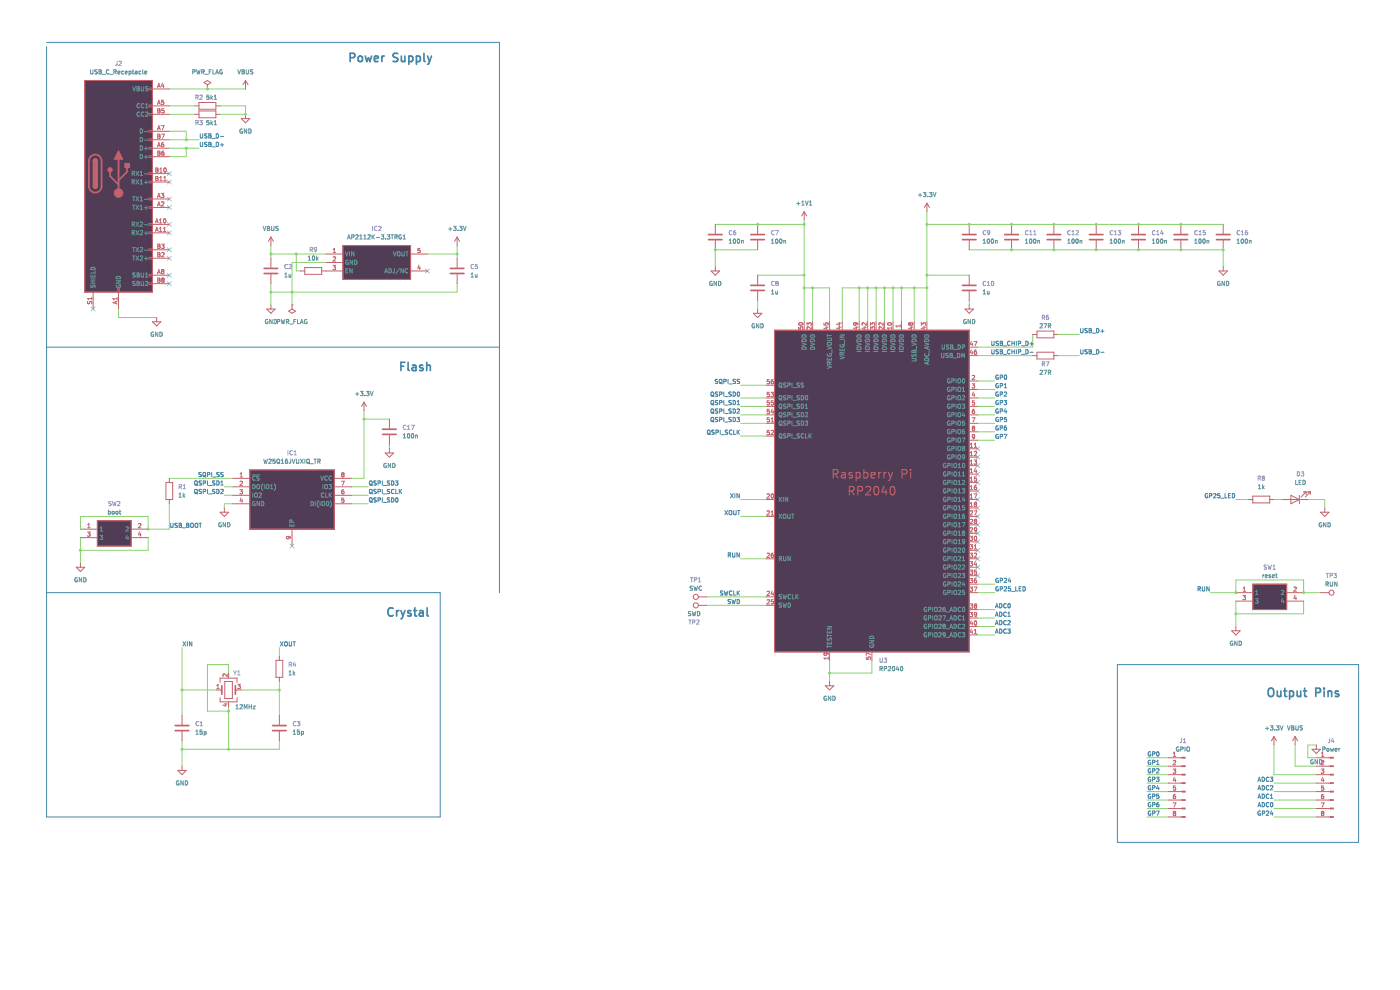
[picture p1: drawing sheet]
<svg xmlns="http://www.w3.org/2000/svg" width="297mm" height="210mm" viewBox="0 0 297 210" stroke-linecap="round" stroke-linejoin="round" font-family="sans-serif">
<path d="M164.3 70h41.3v68.3h-41.3z" fill-rule="evenodd" fill="#513c56"/>
<path d="M164.3 70h41.3v68.3h-41.3z" fill="none" stroke="#c4626b" stroke-width=".21"/>
<path d="M265.8 123.9h7.2v5.4h-7.2z" fill-rule="evenodd" fill="#513c56"/>
<path d="M265.8 123.9h7.2v5.4h-7.2z" fill="none" stroke="#c4626b" stroke-width=".21"/>
<path d="M18 17.1h14.3v44.9h-14.3z" fill-rule="evenodd" fill="#513c56"/>
<path d="M18 17.1h14.3v44.9h-14.3z" fill="none" stroke="#c4626b" stroke-width=".21"/>
<path d="M72.7 52.1h14.4v7.2h-14.4z" fill-rule="evenodd" fill="#513c56"/>
<path d="M72.7 52.1h14.4v7.2h-14.4z" fill="none" stroke="#c4626b" stroke-width=".21"/>
<path d="M53 99.7h17.9v12.5h-17.9z" fill-rule="evenodd" fill="#513c56"/>
<path d="M53 99.7h17.9v12.5h-17.9z" fill="none" stroke="#c4626b" stroke-width=".21"/>
<path d="M20.7 110.4h7.1v5.4h-7.1z" fill-rule="evenodd" fill="#513c56"/>
<g fill="none" stroke="#c4626b" stroke-width=".21">
<path d="M170.6 44.9l-.5 .9M170.6 44.9v1.8M170.6 44.9l.5 .9M196.6 43.1l-.5 .9M196.6 43.1v1.8M196.6 43.1l.6 .9M205.6 47.6v2M205.6 51v2M205.6 58.4v1.9M214.6 47.6v2M214.6 51v2M223.6 47.6v2"/>
<path d="M223.6 51v2M232.6 47.6v2M232.6 51v2M241.5 47.6v2M241.5 51v2M250.5 47.6v2M250.5 51v2M258.6 57.5h1.8l-.9 .9zM259.5 47.6v2M259.5 51v2M259.5 56.6v.9M164.3 70h41.3v68.3h-41.3z"/>
<path d="M169.4 69.4v.4h.4v-.4h.4v.4M169.4 68.6a.47 .47 0 0 1 .5-.1 .47 .47 0 0 1 .4 .3 .44 .44 0 0 1-.5 .2 .44 .44 0 0 1-.4-.4zM170.2 68.5l.1 .1M170.6 68.3v1.7M171.2 69v-.5l.3 .3 .1-.3h.4v.5M172.1 69.3v.6l-.6-.6-.3 .2 .1 .3M172.4 68.3v1.7M174.8 68.5v.4l.4 .1v-.5h.4v.5M175.1 69.4h.6M175.4 69.3v.5l-.6-.2M176 68.3v1.7M177.8 69.4h.6"/>
<path d="M177.8 68.5h.6M178.1 69.3v.5l-.7-.2M178.1 68.4v.6l-.7-.2M178.7 68.3v1.7M181.4 69.4h.6M181.5 68.5l.1 .1v.3h-.4l-.1-.3 .2-.1h.5l.2 .4M181.7 69.3v.5l-.7-.2M182.3 68.3v1.7M183.2 69.4h.6M183.5 69.3v.5l-.7-.2M183.8 68.5v.5l-.7-.5-.2 .1 .1 .4M184.1 68.3v1.7"/>
<path d="M184.7 69v-.5l.3 .3 .1-.3h.4v.5M184.7 69.9v-.6l.3 .3 .1-.2h.4v.5M185.9 68.3v1.7M187.4 68.5v.5l-.7-.5-.2 .1 .1 .4M187.4 69.3v.6l-.7-.6-.2 .2 .1 .3M187.7 68.3v1.7M188.3 68.5a.43 .43 0 0 1 .5-.1 .43 .43 0 0 1 .3 .4 .53 .53 0 0 1-.8-.1zM188.3 68.5v.1M189.2 69.3v.5M189.2 69.6h-.9l.2 .2M189.5 68.3v1.7M191 68.9v.5"/>
<path d="M191 69.1h-.9l.2 .3M191.3 68.3v1.7M192.9 68.5h.1M192.9 69h.1M192.9 68.5l-.1 .1 .1 .4M193 68.5l.1 .1M193.1 69.4h.5M193.1 68.6l.2-.1 .3 .1-.1 .4-.4-.2M193.1 68.8l-.1 .2M193.1 68.6v.2M193.3 69.3v.5l-.6-.2M193.9 68.3v1.7"/>
<path d="M195.4 69v-.5l.4 .3 .1-.3h.4v.5M195.7 69.4h.6M196 69.3v.5l-.6-.2M196.6 68.3v1.7M204.7 65.6h1.8l-.9 .9zM205.6 61.8v2M205.6 64.7v.9M205.6 75.4h1.8M205.6 73.6h1.8M206 74.2l-.2 .6h.6M206 72.4l-.2 .6h.6M206.3 72.7v.6"/>
<path d="M206.3 74.5v.6M206.3 79.7l.3-.1 .2 .3-.6 .6h.6M206.6 72.4h.6l-.3 .9M206.8 74.3l-.1 .7 .2 .1h.3l-.1-.5h-.2l-.2 .2M206.9 74.3h-.1M207.1 74.2l-.2 .1M219.1 70.9h.9M219.1 75.4h.9M220 70.2h3.6v1.5h-3.6zM220 74.7h3.6v1.5h-3.6zM223.6 70.9h.9M223.6 75.4h.9"/>
<path d="M162.5 84.4h1.8M162.5 86.2h1.8M162.5 89.8h1.8M162.5 92.5h1.8M162.5 88h1.8M162.5 81.7h1.8M163.2 80.5h-.4l-.1 .5 .5-.1v.4h-.5M163.2 83.2h-.4l-.1 .4h.5v.4h-.5M163.2 85h-.4l-.1 .4h.5v.4h-.5M163.2 86.8h-.4l-.1 .4h.5v.4h-.5M163.2 88.6h-.4l-.1 .4h.5v.4h-.5M163.2 91.3h-.4l-.1 .4h.5v.4h-.5"/>
<path d="M163.5 83.2h.6l-.3 .4h.3v.4h-.6M163.6 91.4l.3-.1 .2 .3-.6 .6h.6M163.6 88.9l.2-.3v.9M163.6 89.5h.5M163.8 86.8l-.2 .6h.5M164 80.9h-.2l-.2 .1M164 80.5l-.2 .1-.2 .3v.4l.4 .1M164 87.1v.6M164 80.9l.1 .1M164.1 85h-.5v.4h.4l.1 .4h-.5M164.1 81v.3M164.1 81.3l-.1 .1"/>
<path d="M205.6 95.2h1.8M205.6 97h1.8M205.6 98.8h1.8M205.6 80.8h1.8M205.6 82.6h1.8M205.6 84.4h1.8M205.6 86.2h1.8M205.6 89.8h1.8M205.6 88h1.8M205.6 91.6h1.8M205.6 93.4h1.8M205.8 94.9h.5"/>
<path d="M205.8 94.2l.3-.2v.9M205.8 96l.3-.2v.9M205.8 97.8l.3-.2v.9M205.8 99.6l.3-.2v.9M205.8 96.7h.5M205.8 98.5h.5M206.2 81.4h.6l-.3 .4 .2 .1v.3h-.5M206.2 88.6h.6l-.4 .9M206.4 90.8l-.1-.2 .1-.2 .4 .2-.2 .2M206.4 90.8l-.1 .2 .1 .3 .4-.2-.2-.3M206.4 90.8h.2M206.5 83.2l-.2 .6h.5"/>
<path d="M206.6 97.6h.6l-.3 .3 .3 .1v.4h-.6M206.7 86.8l-.4 .2v.5l.1 .2 .3-.1v-.4h-.3l-.1 .1M206.7 94.9h.5M206.7 94.2l.2-.2v.9M206.7 95.9l.3-.1 .2 .2-.6 .7h.6M206.7 83.5v.6M206.7 85h-.4v.4h.4v.4h-.4M206.8 92.6l-.2 .2-.3-.1v-.4l.3-.1 .2 .2-.1 .5-.4 .2M206.9 99.3l-.2 .7h.5M207.1 99.7v.6M20.7 110.5h7.1v5.3h-7.1zM162.5 106h1.8"/>
<path d="M162.5 109.6h1.8M162.5 118.5h1.8M162.7 104.9l.4-.1 .1 .2-.5 .7h.5M162.7 108.4h.4l.1 .2-.5 .7h.5M162.7 117.4l.4-.1 .1 .3-.5 .6h.5M163.6 109.3h.5M163.6 108.6l.2-.2v.9M163.7 104.9l.1-.1a.44 .44 0 0 1 .3 .4 .44 .44 0 0 1-.4 .4l-.1-.3zM164 117.3l-.4 .3 .1 .6h.4v-.4M164 117.7l.1 .1M164 117.7h-.2l-.2 .2M205.6 106h1.8"/>
<path d="M205.6 100.6h1.8M205.6 102.4h1.8M205.6 104.2h1.8M205.6 107.8h1.8M205.6 109.6h1.8M205.6 118.5h1.8M205.6 111.3h1.8M205.6 113.1h1.8M205.6 114.9h1.8M205.6 116.7h1.8M205.8 117.3h.5l-.3 .4 .3 .1v.4h-.5M205.8 113.7h.5l-.3 .4 .3 .1v.4h-.5"/>
<path d="M205.8 115.5h.5l-.3 .4 .3 .1v.4h-.5M205.8 119.1h.5l-.3 .4 .3 .1v.3h-.5M205.8 112h.4l.1 .2-.5 .6h.5M205.8 101.4l.3-.2v.9M205.8 103.2l.3-.2v.9M205.8 105l.3-.2v.9M205.8 106.8l.3-.2v.9M205.8 100.3h.5M205.8 102.1h.5M205.8 103.9h.5M205.8 105.7h.5M205.8 107.5h.5"/>
<path d="M205.8 108.4h.4l.1 .2-.5 .7h.5M205.8 110.2h.4l.1 .2-.5 .7h.5M206.6 104.8h.6l-.3 .9M206.6 108.4h.6l-.3 .9M206.7 106.7l.2-.1 .3 .1M206.7 115.8l.2-.3v.9M206.7 117.4l.3-.1 .2 .3-.6 .6h.6M206.7 106.7v.1M206.7 106.8l.2 .1M206.7 116.4h.5M206.8 113.8l.1-.1a.44 .44 0 0 1 .3 .5 .44 .44 0 0 1-.4 .4l-.1-.3zM206.9 106.9l-.2 .2 .2 .4 .3-.2-.2-.4"/>
<path d="M206.9 110.5l-.2-.1 .2-.2 .3 .1-.2 .2M206.9 110.5l-.2 .2 .2 .4 .3-.2-.2-.4M206.9 106.9h.1M206.9 110.5h.1M206.9 119.1l-.2 .6h.5M207.1 103l-.4 .2v.5l.2 .2 .3-.1-.1-.4-.2-.1-.2 .2M207.1 119.4v.6M207.2 101.2h-.5v.4h.4l.1 .4h-.5M207.2 106.7v.1M207.2 112.3l-.2 .2h-.2l-.1-.5h.3l.2 .1v.5l-.4 .2M207.2 106.8l-.2 .1M264.9 106h.9"/>
<path d="M265.8 105.2h3.6v1.5h-3.6zM269.4 106h.9M272.1 106h5.3M273.9 105.1l1.7 .9-1.7 .9zM275.6 105.1v1.8M276.5 104.3h.6M277.1 104.3l-1.1 1.1M277.1 104.3v.6M277.4 104.3h.6M278 104.3l-1.1 1.1M278 104.3v.6M280.1 108.7h1.8l-.9 .9z"/>
<path d="M281 107.8v.9M162.5 126.6h1.8M162.5 128.4h1.8M162.7 125.5l.4-.1 .1 .3-.5 .6h.5M162.7 127.3l.4-.1 .1 .3-.5 .6h.5M163.8 125.4l-.2 .6h.5M164 125.7v.6M164.1 127.2h-.5v.4h.4l.1 .4h-.5M175.2 138.5l.1 .2v.2l-.4 .1-.1-.3 .2-.2h.5l.2 .4M175.7 139.4v.5M175.7 139.6h-.9l.3 .3M176 138.3v1.8"/>
<path d="M183.8 139.4v.4l.4 .1v-.5h.4v.5M184.7 138.8l-.9-.3v.6M185 138.3v1.8M205.6 120.3h1.8M205.6 122.1h1.8M205.6 123.9h1.8M205.6 125.7h1.8M205.6 129.3h1.8M205.6 131.1h1.8M205.6 132.9h1.8M205.6 134.7h1.8M205.8 122.7h.5l-.3 .4 .3 .1v.3h-.5"/>
<path d="M205.8 124.5h.5l-.3 .4h.3v.4h-.5M205.8 128.1h.5l-.3 .4h.3v.4h-.5M205.8 120.9h.5l-.3 .4 .3 .1v.3h-.5M205.8 129.9h.5l-.3 .3 .3 .1v.4h-.5M206 131.7l-.2 .6h.6M206 133.5l-.2 .6h.6M206.3 132v.6M206.3 133.8v.6M206.6 124.5h.6l-.3 .9M206.7 133.8l.2-.3v.9M206.7 134.4h.5M206.8 131.8l.1-.1a.44 .44 0 0 1 .3 .5 .44 .44 0 0 1-.4 .4l-.1-.3z"/>
<path d="M206.9 128.5l-.2-.2 .2-.2 .3 .2-.2 .2M206.9 128.5l-.2 .2 .2 .3 .3-.2-.2-.3M206.9 128.5h.1M207.1 122.7l-.4 .2v.6l.2 .1 .3-.1-.1-.4h-.2l-.2 .1M207.2 120.9h-.5v.5l.4-.1 .1 .4h-.5M207.2 130.3l-.2 .2-.2-.1-.1-.4 .3-.1 .2 .2v.5l-.4 .2M261.3 133.8h1.8l-.9 .9zM262.2 132.9v.9M175.1 145.5h1.8l-.9 .9zM176 144.6v.9M270.3 156.2l-.6 .9M270.3 156.2v1.8"/>
<path d="M270.3 156.2l.5 .9M274.8 156.2l-.6 .9M274.8 156.2v1.8M274.8 156.2l.5 .9M278.3 158.9h1.8l-.9 .9zM279.2 158v.9M250.5 173.3h.3M250.5 171.5h.3M250.5 169.7h.3M250.5 167.9h.3M250.5 166.1h.3M250.5 164.3h.3"/>
<path d="M250.5 162.5h.3M250.5 160.7h.3"/>
</g>
<g fill="none" stroke="#95dbdf" stroke-width=".21">
<path d="M35.5 38.2l.9 .9M35.5 36.4l.9 .9M36.4 38.2l-.9 .9M36.4 36.4l-.9 .9M35.5 54.4l.9 .8M35.5 47.2l.9 .8M35.5 43.6l.9 .8M35.5 49l.9 .8M35.5 52.6l.9 .8M35.5 59.7l.9 .9M35.5 57.9l.9 .9M35.5 41.8l.9 .8"/>
<path d="M36.4 54.4l-.9 .8M36.4 47.2l-.9 .8M36.4 43.6l-.9 .8M36.4 49l-.9 .8M36.4 52.6l-.9 .8M36.4 59.7l-.9 .9M36.4 57.9l-.9 .9M36.4 41.8l-.9 .8M90.3 57l.8 .9M91.1 57l-.8 .9M19.3 65.1l.9 .9M20.2 65.1l-.9 .9"/>
<path d="M207 94.8l.8 .8M207 96.6l.8 .8M207 98.3l.8 .9M207.8 94.8l-.8 .8M207.8 96.6l-.8 .8M207.8 98.3l-.8 .9M61.5 115.4l.9 .9M62.4 115.4l-.9 .9M207 116.3l.8 .9M207 109.1l.8 .9M207 110.9l.8 .9M207 112.7l.8 .9"/>
<path d="M207 114.5l.8 .9M207 118.1l.8 .9M207 119.9l.8 .9M207 107.3l.8 .9M207 101.9l.8 .9M207 105.5l.8 .9M207 103.7l.8 .9M207 100.1l.8 .9M207.8 116.3l-.8 .9M207.8 109.1l-.8 .9M207.8 110.9l-.8 .9M207.8 112.7l-.8 .9"/>
<path d="M207.8 114.5l-.8 .9M207.8 118.1l-.8 .9M207.8 119.9l-.8 .9M207.8 107.3l-.8 .9M207.8 101.9l-.8 .9M207.8 105.5l-.8 .9M207.8 103.7l-.8 .9M207.8 100.1l-.8 .9M207 121.7l.8 .9M207.8 121.7l-.8 .9"/>
</g>
<g fill="none" stroke="#4487aa" stroke-width=".21">
<path d="M9.9 9h96.1v116.7M9.9 9.9v163.4h83.5v-47.6h-83.5M42.5 28.4v.7l.2 .2 .3-.2v-.7M42.5 30.2v.7l.2 .2 .3-.2v-.7M43.9 30.2l-.5 .1a.38 .38 0 0 0 .5 .4l-.1 .3h-.4M43.9 28.4l-.5 .1a.38 .38 0 0 0 .5 .4l-.1 .3h-.4M44.3 30.2l.5 .1-.2 .3 .2 .3-.2 .2h-.3zM44.3 28.4l.5 .2-.2 .2 .2 .3-.2 .2h-.3zM44.3 30.6h.3M44.3 28.8h.3M45 31.2h.7M45 29.4h.7"/>
<path d="M45.9 30.2a.45 .45 0 0 1 .5 .4 .45 .45 0 0 1-.5 .5zM45.9 28.4a.45 .45 0 0 1 .5 .4 .45 .45 0 0 1-.5 .5zM46.8 30.7h.7M46.8 28.9h.7M47.1 30.4v.7M9.9 73.6h96.1M210.4 72.4v.7l.2 .2 .3-.2v-.7M210.4 74.2v.7l.2 .2 .3-.2v-.7M211.8 79.6a.41 .41 0 0 0-.6 .4 .41 .41 0 0 0 .6 .4v-.3h-.2M211.8 72.4l-.5 .1a.38 .38 0 0 0 .5 .4l-.1 .3h-.4M211.8 74.2l-.5 .1a.38 .38 0 0 0 .5 .4l-.1 .3h-.4M212.2 72.4l.5 .1-.2 .3 .2 .3-.2 .2h-.3z"/>
<path d="M212.2 74.2l.5 .1-.2 .3 .2 .3-.2 .2h-.3zM212.2 74.6h.3M212.2 72.8h.3M212.9 75.2h.7M212.9 73.4h.7M213.1 79.6h.2a.44 .44 0 0 1 .3 .4 .44 .44 0 0 1-.4 .4l-.2-.3zM214.3 74.3a.4 .4 0 0 0-.6 .3 .4 .4 0 0 0 .6 .4M214.3 72.5a.4 .4 0 0 0-.6 .3 .4 .4 0 0 0 .6 .4M214.7 74.6h.5M214.7 72.4v.9M214.7 74.2v.9M214.7 72.8h.5"/>
<path d="M215.2 72.4v.9M215.2 74.2v.9M215.6 72.4v.9M215.6 74.2v.9M216 74.6h.5v-.3l-.5-.1v.9M216 72.8h.5v-.3l-.5-.1v.9M216.7 75.2h.7M216.7 73.4h.7M217.6 74.2a.45 .45 0 0 1 .5 .4 .45 .45 0 0 1-.5 .5zM217.6 72.4a.45 .45 0 0 1 .5 .4 .45 .45 0 0 1-.5 .5zM218.5 74.7h.7M218.5 72.9h.7"/>
<path d="M218.9 72.6v.7M229.2 69.7v.7l.2 .2 .4-.2v-.7M229.2 74.2v.7l.2 .2 .4-.2v-.7M230.7 69.7l-.5 .1a.38 .38 0 0 0 .4 .4v.3h-.5M230.7 74.2l-.5 .1a.38 .38 0 0 0 .4 .4v.3h-.5M231 69.7l.5 .2-.2 .2 .3 .3-.2 .2h-.4zM231 74.2l.5 .1-.2 .3 .3 .3-.2 .2h-.4zM231 70.1h.3M231 74.6h.3M231.7 70.7h.7M231.7 75.2h.7M232.6 69.7a.45 .45 0 0 1 .5 .4 .45 .45 0 0 1-.5 .5z"/>
<path d="M232.6 74.2a.45 .45 0 0 1 .5 .4 .45 .45 0 0 1-.5 .5zM233.5 70.2h.7M233.5 74.7h.7M233.9 69.9v.7M150.1 91.4l.2-.2 .3 .2-.1 .7-.4-.1zM150.2 91.9l.5 .3M150.9 85.1l.1-.2 .4 .2-.1 .7-.4-.1zM150.9 88.7l.1-.2 .4 .2-.1 .7-.4-.1zM150.9 86.9l.1-.2 .4 .2-.1 .7-.4-.1zM150.9 83.2l.5 .1v.5l-.2 .2-.3-.1zM151 83.8l.5 .3M151 85.6l.5 .3"/>
<path d="M151 87.4l.5 .3M151 89.2l.5 .3M151.5 91.3h-.5a.38 .38 0 0 0 .5 .5l-.1 .3h-.4M151.9 91.7h.4l.1-.4-.5-.1v.9M152.2 83.7h.1M152.2 80.5h-.4a.38 .38 0 0 0 .4 .5l-.1 .3h-.4M152.2 83.7v.3h-.4M152.3 85h-.5a.38 .38 0 0 0 .4 .5v.3h-.4M152.3 83.2h-.4l-.1 .1v.2l.4 .2M152.3 88.6h-.5a.38 .38 0 0 0 .4 .5v.3h-.4M152.3 86.8h-.5a.38 .38 0 0 0 .4 .5v.3h-.4M152.6 80.6l.2-.1 .3 .1-.1 .7-.4-.1z"/>
<path d="M152.7 85.4h.4v-.4l-.4-.1v.9M152.7 83.6h.4v-.4h-.4v.8M152.7 89h.4v-.4l-.4-.1v.9M152.7 87.2h.4v-.4l-.4-.1v.9M152.7 81.1l.5 .3M152.8 91.2v.9M153 92.2h.7M153.6 80.9h.4v-.4h-.4v.9M153.6 83.2v.8M153.6 84.9v.9M153.6 86.7v.9M153.6 88.5v.9"/>
<path d="M153.8 84.1h.7M153.8 85.9h.7M153.8 87.7h.7M153.8 89.5h.7M154.4 91.3h-.5a.38 .38 0 0 0 .4 .5v.3h-.4M154.5 80.5v.9M154.7 81.4h.7M155.1 83.7h.1M155.1 83.7v.3h-.5M155.1 85h-.4a.38 .38 0 0 0 .4 .5v.3h-.5M155.1 83.2h-.3l-.2 .1 .1 .2 .4 .2M155.1 88.6h-.4a.38 .38 0 0 0 .4 .5v.3h-.5"/>
<path d="M155.1 86.8h-.4a.38 .38 0 0 0 .4 .5v.3h-.5M155.3 91.3a.4 .4 0 0 0-.6 .4 .4 .4 0 0 0 .6 .3M155.5 84.9a.45 .45 0 0 1 .5 .5 .45 .45 0 0 1-.5 .4zM155.5 83.2a.45 .45 0 0 1 .5 .4 .45 .45 0 0 1-.5 .4zM155.5 88.5a.45 .45 0 0 1 .5 .5 .45 .45 0 0 1-.5 .4zM155.5 86.7a.45 .45 0 0 1 .5 .5 .45 .45 0 0 1-.5 .4zM155.7 91.2v.9h.4M156 80.5h-.4a.38 .38 0 0 0 .4 .5l-.1 .3h-.4M156.3 88.5h.6l-.3 .4h.2M156.4 91.2v.9M156.4 85.8h.5M156.4 86.8l.3-.1 .2 .3-.6 .6h.6"/>
<path d="M156.4 85.2l.2-.3v.9M156.5 83.2h.1a.44 .44 0 0 1 .3 .4 .44 .44 0 0 1-.4 .4l-.1-.3zM156.5 91.6l.4 .5M156.8 88.9v.1M156.8 89v.4h-.5M156.9 91.2l-.5 .5M156.9 80.5h-.5a.38 .38 0 0 0 .4 .5v.3h-.4M211.8 88.6a.41 .41 0 0 0-.6 .4 .41 .41 0 0 0 .6 .4v-.3h-.2M211.8 81.4a.41 .41 0 0 0-.6 .4 .41 .41 0 0 0 .6 .4v-.3h-.2M211.8 83.2a.41 .41 0 0 0-.6 .4 .41 .41 0 0 0 .6 .4v-.3h-.2M211.8 85a.41 .41 0 0 0-.6 .4 .41 .41 0 0 0 .6 .4v-.3h-.2M211.8 86.8a.41 .41 0 0 0-.6 .4 .41 .41 0 0 0 .6 .4v-.3h-.2"/>
<path d="M211.8 90.4a.41 .41 0 0 0-.6 .4 .41 .41 0 0 0 .6 .3v-.3h-.2M211.8 92.2a.41 .41 0 0 0-.6 .4 .41 .41 0 0 0 .6 .3v-.3h-.2M212.2 80h.4l.1-.4h-.5v.9M212.2 81.8h.4l.1-.4h-.5v.9M212.2 83.6h.4l.1-.4h-.5v.8M212.2 85.4h.4l.1-.4-.5-.1v.9M212.2 87.2h.4l.1-.4-.5-.1v.9M212.2 89h.4l.1-.4-.5-.1v.9M212.2 90.8h.4l.1-.4-.5-.1v.9M212.2 92.6h.4l.1-.4-.5-.1v.9M213 84.9h.6l-.3 .4 .2 .1v.4h-.5M213 92.1h.6l-.4 .9"/>
<path d="M213 83.2h.4l.2 .2-.6 .6h.6M213 82.3h.6M213 81.6l.3-.2v.9M213.3 86.7l-.3 .6h.6M213.5 90.3l-.4 .2-.1 .6 .2 .1 .3-.1v-.4h-.3l-.2 .1M213.5 87v.6M213.5 88.5h-.4l-.1 .5 .5-.1v.5h-.5M36.2 111v.7l.2 .2 .3-.2v-.7M37.6 111l-.5 .1a.38 .38 0 0 0 .5 .4l-.1 .3h-.4M38 111.4h.3M38.3 111.4l.1-.3-.4-.1v.9l.4-.1 .1-.3M38.3 111.4l.1 .1"/>
<path d="M38.4 111.5h.1M38.7 112h.7M39.6 111l.5 .2-.2 .2 .2 .3-.2 .2h-.3zM39.6 111.4h.3M40.5 111.1l.2-.1 .3 .1-.1 .7h-.4zM41.3 103.9l.2-.1 .3 .1v.8l-.5-.1zM41.3 102.1l.2-.1 .3 .1v.8l-.5-.1zM41.4 111.1l.2-.1 .3 .1-.1 .7h-.4zM41.5 104.5l.4 .3M41.5 102.7l.4 .3M42.2 111h.5M42.5 111v.9"/>
<path d="M42.7 100.3h-.5a.38 .38 0 0 0 .4 .5v.3h-.4M42.7 103.8l-.4 .1a.38 .38 0 0 0 .4 .5l-.1 .3h-.4M42.7 102l-.4 .1a.38 .38 0 0 0 .4 .5l-.1 .3h-.4M43.1 100.3l.1-.1 .4 .1-.1 .8-.4-.1zM43.1 102.5l.4-.1 .1-.3-.5-.1v.9M43.1 104.3l.4-.1 .1-.3-.5-.1v.9M43.2 100.9l.5 .3M44 100.7l.4-.1 .1-.3-.5-.1v.9M44 102v.9M44 103.8v.9M44.2 104.8h.7M44.2 103h.7"/>
<path d="M44.9 100.2v.9M45.1 101.2h.7M45.6 103.8l-.5 .1a.38 .38 0 0 0 .5 .5l-.1 .3h-.4M45.6 102l-.5 .1a.38 .38 0 0 0 .5 .5l-.1 .3h-.4M46 103.8a.45 .45 0 0 1 .5 .5 .45 .45 0 0 1-.5 .4zM46 102a.45 .45 0 0 1 .5 .5 .45 .45 0 0 1-.5 .4zM46.5 100.3h-.5a.38 .38 0 0 0 .5 .5l-.1 .3h-.4M46.8 103.9l.4-.1 .2 .3-.6 .6h.6M46.8 102.3l.3-.3v.9M46.8 102.9h.6M47.4 100.3h-.5a.38 .38 0 0 0 .4 .5v.3h-.5M78.4 103.9l.2-.1 .3 .1-.1 .8-.4-.1z"/>
<path d="M78.4 105.7l.2-.1 .3 .1-.1 .8-.4-.1zM78.4 102.1l.2-.1 .3 .1-.1 .8-.4-.1zM78.5 104.5l.5 .3M78.5 102.7l.5 .3M78.5 106.3l.5 .3M79.8 103.8l-.5 .1a.38 .38 0 0 0 .5 .5l-.1 .3h-.4M79.8 105.6l-.5 .1a.38 .38 0 0 0 .5 .5l-.1 .3h-.4M79.8 102l-.5 .1a.38 .38 0 0 0 .5 .5l-.1 .3h-.4M80.2 106.1l.4-.1 .1-.3-.5-.1v.9M80.2 104.3l.4-.1 .1-.3-.5-.1v.9M80.2 102.5l.4-.1 .1-.3-.5-.1v.9M81.1 102v.9"/>
<path d="M81.1 103.8v.9M81.1 105.6v.9M81.3 104.8h.7M81.3 103h.7M81.3 106.6h.7M82.7 103.8l-.5 .1a.38 .38 0 0 0 .4 .5v.3h-.4M82.7 105.6l-.5 .1a.38 .38 0 0 0 .4 .5v.3h-.4M82.7 102l-.5 .1a.38 .38 0 0 0 .4 .5v.3h-.4M83.1 105.6a.45 .45 0 0 1 .5 .4 .45 .45 0 0 1-.5 .5zM83.1 102a.45 .45 0 0 1 .5 .5 .45 .45 0 0 1-.5 .4zM83.6 103.9a.4 .4 0 0 0-.6 .4 .4 .4 0 0 0 .6 .3M83.9 102h.5l-.3 .3 .3 .1v.4l-.5 .1"/>
<path d="M83.9 102.8v.1M84 103.8v.9h.4M84 105.7l.1-.1a.44 .44 0 0 1 .4 .5 .44 .44 0 0 1-.5 .4l-.1-.3zM84.7 103.8v.9M84.8 104.2l.4 .5M85.2 103.8l-.5 .5M153.8 108.3l.6 .9M154.4 108.3l-.6 .9M154.5 117.7h.4l.1-.3-.5-.1v.9M154.7 108.4l.2-.1 .3 .1-.1 .7h-.4zM154.7 117.7l.3 .5M155 104.7l.6 .9"/>
<path d="M155.4 117.3v.7l.2 .2 .3-.2v-.7M155.6 104.7l-.6 .9M155.7 108.3v.7l.1 .2 .4-.2v-.7M155.9 104.7v.9M156.5 108.3h.5M156.7 108.3v.9M156.8 104.7v.9l-.5-.9v.9M156.8 117.3v.9l-.5-.9v.9M256.2 104.7a.41 .41 0 0 0-.6 .5 .41 .41 0 0 0 .6 .3v-.3h-.2M256.6 105.2l.4-.1 .1-.3-.5-.1v.9M257.5 104.8l.3-.1 .2 .3-.6 .6h.6M258.8 104.7h-.5v.4h.4l.1 .4h-.5"/>
<path d="M259 105.7h.7M259.9 104.7v.9h.4M260.6 105.1h.3M261 104.7h-.4v.9h.4M261.4 104.7a.45 .45 0 0 1 .5 .4 .45 .45 0 0 1-.5 .5zM38.8 136.1l.6 .9M39.4 136.1l-.6 .9M39.8 136.1v.9M40.7 136.1v.9l-.5-.9v.9M59.5 136.1l.6 .9M60.1 136.1l-.6 .9M60.5 136.2l.4 .1 .1 .4-.3 .3-.3-.1z"/>
<path d="M61.3 136.1v.8l.2 .1 .4-.1v-.8M62.2 136.1h.5M62.4 136.1v.9M153.3 125.4h-.4a.38 .38 0 0 0 .4 .5v.3h-.5M153.6 125.4l.3 .8 .1-.6 .2 .6 .2-.8M155 127.2h-.5a.38 .38 0 0 0 .4 .5v.3h-.4M155.3 125.4a.4 .4 0 0 0-.6 .4 .4 .4 0 0 0 .6 .4M155.3 127.1l.2 .9 .2-.6 .1 .6 .2-.9M155.7 125.4v.8h.4M156.4 127.1a.45 .45 0 0 1 .5 .5 .45 .45 0 0 1-.5 .4zM156.4 125.4v.8M156.5 125.7l.4 .5"/>
<path d="M156.9 125.4l-.5 .5M211.2 134.3l.3-.9 .3 .9M211.2 132.5l.3-.9 .3 .9M211.2 128.9l.3-.9 .3 .9M211.2 130.7l.3-.9 .3 .9M211.2 134.1h.5M211.2 132.3h.5M211.2 128.7h.5M211.2 130.5h.5M211.8 122.7a.41 .41 0 0 0-.6 .4 .41 .41 0 0 0 .6 .4v-.3h-.2M211.8 124.5a.41 .41 0 0 0-.6 .4 .41 .41 0 0 0 .6 .4v-.3h-.2M212.1 128a.45 .45 0 0 1 .5 .5 .45 .45 0 0 1-.5 .4z"/>
<path d="M212.1 129.8a.45 .45 0 0 1 .5 .5 .45 .45 0 0 1-.5 .4zM212.1 131.6a.45 .45 0 0 1 .5 .5 .45 .45 0 0 1-.5 .4zM212.1 133.4a.45 .45 0 0 1 .5 .5 .45 .45 0 0 1-.5 .4zM212.2 123.1h.4l.1-.4h-.5v.9M212.2 124.9h.4l.1-.4h-.5v.9M213 122.7h.4l.2 .2-.6 .7h.6M213 124.5h.4l.2 .2-.6 .7h.6M213.5 133.5a.4 .4 0 0 0-.6 .4 .4 .4 0 0 0 .6 .3M213.5 128.1a.4 .4 0 0 0-.6 .4 .4 .4 0 0 0 .6 .4M213.5 129.9a.4 .4 0 0 0-.6 .4 .4 .4 0 0 0 .6 .4M213.5 131.7a.4 .4 0 0 0-.6 .4 .4 .4 0 0 0 .6 .3M213.8 133.4h.5l-.3 .4 .3 .1v.3h-.5"/>
<path d="M213.8 131.7l.4-.1 .1 .3-.5 .6h.5M213.8 130.7h.5M213.8 130.1l.3-.3v.9M213.9 128.1l.1-.1a.44 .44 0 0 1 .3 .5 .44 .44 0 0 1-.4 .4l-.1-.3zM214.1 122.6l-.2 .7h.6M214.3 123v.6M214.4 124.5h-.5v.4l.4-.1 .1 .5h-.5M214.6 125.4h.7M215.5 124.5v.9h.4M216.2 124.9h.3M216.6 124.5h-.4v.9h.4M217 124.5a.45 .45 0 0 1 .5 .4 .45 .45 0 0 1-.5 .5z"/>
<path d="M254.2 124.9h.4v-.4h-.4v.9M254.4 124.9l.3 .5M255.1 124.5v.7l.1 .2 .4-.2v-.7M256.5 124.5v.9l-.5-.9v.9M237 141h51.2v37.7h-51.2zM244.1 159.5a.41 .41 0 0 0-.5 .4 .41 .41 0 0 0 .5 .4v-.3h-.1M244.5 159.9h.4l.1-.3-.5-.1v.9M245.5 159.5a.39 .39 0 0 1 .4 .4 .39 .39 0 0 1-.5 .4v-.5zM245.7 159.5l.1 .1M244.1 168.5a.41 .41 0 0 0-.5 .4 .41 .41 0 0 0 .5 .4v-.3h-.1M244.1 161.3a.41 .41 0 0 0-.5 .4 .41 .41 0 0 0 .5 .4v-.3h-.1M244.1 163.1a.41 .41 0 0 0-.5 .4 .41 .41 0 0 0 .5 .4v-.3h-.1"/>
<path d="M244.1 164.9a.41 .41 0 0 0-.5 .4 .41 .41 0 0 0 .5 .4v-.3h-.1M244.1 166.7a.41 .41 0 0 0-.5 .4 .41 .41 0 0 0 .5 .4v-.3h-.1M244.1 170.3a.41 .41 0 0 0-.5 .4 .41 .41 0 0 0 .5 .4v-.3h-.1M244.1 172.1a.41 .41 0 0 0-.5 .4 .41 .41 0 0 0 .5 .4v-.3h-.1M244.5 168.9h.4l.1-.4-.5-.1v.9M244.5 161.7h.4l.1-.3-.5-.1v.9M244.5 163.5h.4l.1-.4h-.5v.9M244.5 165.3h.4l.1-.4h-.5v.9M244.5 167.1h.4l.1-.4h-.5v.9M244.5 170.7h.4l.1-.4-.5-.1v.9M244.5 172.5h.4l.1-.4-.5-.1v.9M245.3 164.9h.6l-.3 .3 .2 .1v.4h-.5"/>
<path d="M245.3 172h.6l-.4 .9M245.4 163.1h.3l.2 .2-.6 .7h.6M245.4 162.2h.5M245.4 161.5l.2-.2v.9M245.6 166.6l-.2 .7h.5M245.8 170.2l-.4 .3v.5l.1 .1h.3v-.5h-.3l-.1 .2M245.8 167v.6M245.8 168.4h-.4v.5l.4-.1v.5h-.4M266.9 167.6l.3-.9 .3 .9M266.9 171.1l.3-.9 .3 .9M266.9 165.8l.3-.9 .3 .9M266.9 169.3l.3-.9 .3 .9"/>
<path d="M266.9 167.3h.5M266.9 170.9h.5M266.9 165.5h.5M266.9 169.1h.5M267.4 172.1a.41 .41 0 0 0-.6 .4 .41 .41 0 0 0 .6 .4v-.3h-.2M267.8 168.4a.45 .45 0 0 1 .5 .5 .45 .45 0 0 1-.5 .4zM267.8 166.7a.45 .45 0 0 1 .5 .4 .45 .45 0 0 1-.5 .5zM267.8 164.9a.45 .45 0 0 1 .5 .4 .45 .45 0 0 1-.5 .5zM267.8 170.2a.45 .45 0 0 1 .5 .5 .45 .45 0 0 1-.5 .4zM267.8 172.5h.4l.1-.4-.5-.1v.9M269.1 172.1h-.4M269.1 172.1h.1"/>
<path d="M269.1 172.1v.3l-.5 .5h.6M269.2 168.5a.4 .4 0 0 0-.6 .4 .4 .4 0 0 0 .6 .4M269.2 166.7a.4 .4 0 0 0-.6 .4 .4 .4 0 0 0 .6 .4M269.2 164.9a.4 .4 0 0 0-.6 .4 .4 .4 0 0 0 .6 .4M269.2 170.3a.4 .4 0 0 0-.6 .4 .4 .4 0 0 0 .6 .4M269.5 164.9h.5l-.3 .3h.2M269.5 169.3h.5M269.5 166.7h.3l.2 .2-.5 .7h.5M269.5 168.7l.3-.3v.9M269.6 170.3l.1-.1a.44 .44 0 0 1 .3 .5 .44 .44 0 0 1-.4 .4l-.1-.3zM269.7 172l-.2 .6h.6M269.9 172.3v.6"/>
<path d="M269.9 165.2l.1 .1M270 165.3l-.1 .4h-.4"/>
</g>
<g fill="none" stroke="#8dd272" stroke-width=".21">
<path d="M35.9 18.9h16.2M35.9 27.8h3.6v1.8M35.9 31.4h6.3M35.9 29.6h6.3M35.9 24.3h5.4M35.9 22.5h5.4M39.5 31.4v1.8h-3.6M46.7 22.5h5.4v1.8h-5.4M57.5 53.9h11.6M57.5 52.1v2.7M62.9 53.9v3.6h.9M69.1 55.7h-7.1v9"/>
<path d="M90.7 53.9h6.3M97 52.1v2.7M151.7 47.6h18.9M160.7 58.4h9.9M160.7 53h-9v3.6M170.6 46.7v21.6M196.6 44.9v23.4M196.6 47.6h62.9M196.6 58.4h9M205.6 53h53.9v3.6M25.1 65.6v1.8h8.1M57.5 60.2v4.5"/>
<path d="M97 60.2v1.8h-39.5M160.7 63.8v1.8M170.6 61.1h5.4v7.2M172.4 61.1v7.2M182.3 61.1v7.2M184.1 61.1v7.2M185.9 61.1v7.2M187.7 61.1v7.2M189.5 61.1v7.2M191.3 61.1v7.2M193.9 61.1v7.2M196.6 61.1h-17.9v7.2"/>
<path d="M205.6 63.8v.9M207.4 75.4h11.7M219.1 70.9v2.7h-11.7M224.5 75.4h4.5M224.5 70.9h4.5M77.2 88.9h5.4M77.2 87.1v14.4h-2.7M82.6 94.3v.9M157.1 84.4h5.4M157.1 86.2h5.4M157.1 89.8h5.4M157.1 88h5.4"/>
<path d="M157.1 92.5h5.4M157.1 81.7h5.4M207.4 91.6h3.6M207.4 93.4h3.6M207.4 84.4h3.6M207.4 86.2h3.6M207.4 82.6h3.6M207.4 80.8h3.6M207.4 89.8h3.6M207.4 88h3.6M17.1 114v5.4M31.4 114v2.7h-14.3"/>
<path d="M35.9 101.5h13.5M35.9 106.9v5.3h-4.5v-2.6h-14.3v2.6M47.6 103.3h1.8M47.6 105.1h1.8M49.4 106.9h-1.8v.9M74.5 103.3h3.6M74.5 105.1h3.6M74.5 106.9h3.6M157.1 106h5.4M157.1 109.6h5.4M157.1 118.5h5.4M262.2 106h2.7"/>
<path d="M270.3 106h1.8M277.4 106h3.6v1.8M38.6 137.4v14.4M59.3 137.4v1.8M149.9 126.6h12.6M149.9 128.4h12.6M207.4 125.7h3.6M207.4 123.9h3.6M207.4 134.7h3.6M207.4 131.1h3.6M207.4 132.9h3.6M207.4 129.3h3.6"/>
<path d="M256.8 125.7h5.4v-2.7h14.3v2.7h3.6M262.2 127.5v5.4M276.5 127.5v2.7h-14.3M38.6 146.4h7.2M38.6 157.1v5.4M48.5 142.8v-1.8h-4.5v9.9h4.5M48.5 150v8.9M51.2 146.4h8.1M59.3 144.6v7.2M59.3 157.1v1.8h-20.7M176 140.1v4.5M185 140.1v2.7h-9"/>
<path d="M270.3 158v6.3h8.9M274.8 158v4.5h4.4M279.2 158h-1.8v2.7h1.8M243.3 160.7h4.5M243.3 166.1h4.5M243.3 171.5h4.5M243.3 169.7h4.5M243.3 167.9h4.5M243.3 173.3h4.5M243.3 164.3h4.5M243.3 162.5h4.5M270.3 166.1h8.9"/>
<path d="M270.3 171.5h8.9M270.3 169.7h8.9M270.3 167.9h8.9M270.3 173.3h8.9"/>
</g>
<g fill="none" stroke="#4487aa" stroke-width=".35">
<path d="M74.3 12.2l.8-.1 .2-.2-.1-.4-.2-.2h-.7v1.8M76.1 12.1l.2-.2 .5 .2 .1 .6-.2 .3-.4 .1-.2-.2zM77.5 11.9l.3 1.2 .4-.9 .3 .9 .3-1.2M79.4 12.5l.9-.2-.1-.3-.5-.1-.3 .2 .1 .9h.7M81 11.9v1.2M81.5 11.9l-.3 .1-.2 .2M84.4 11.4l-.7-.1-.3 .3 .1 .5 .8 .3v.5l-.3 .2-.6-.1M85.1 11.9l.1 1.1 .4 .1 .3-.2M85.9 11.9v1.2M86.7 12l.5-.1 .4 .3v.5l-.2 .3h-.7M86.7 11.9v1.8M88.3 12l.5-.1 .4 .3v.5l-.2 .3h-.7"/>
<path d="M88.3 11.9v1.8M89.9 11.3v1.5l.3 .3M90.7 11.9l.4 1.2M91.1 13.1l-.2 .4-.2 .2M91.5 11.9l-.4 1.2M85.1 77.7h.5M85.9 76.8h-.8v1.8M86.6 76.8v1.6l.2 .2M87.5 77.5h.7l.1 1.1M88.3 77.9h-.6a.35 .35 0 0 0-.3 .4 .35 .35 0 0 0 .3 .3l.6-.1M89.7 77.5l-.4-.1-.3 .3 .1 .2 .6 .2v.4h-.7M90.5 77.6l.3-.2 .4 .1 .1 1.1"/>
<path d="M90.5 76.8v1.8M83.4 129.1a.71 .71 0 0 0-.9 0 .71 .71 0 0 0-.2 .8 .66 .66 0 0 0 .3 .7 .66 .66 0 0 0 .8-.1M84.1 129.5v1.2M84.6 129.5l-.3 .1-.2 .2M85.1 129.5l.4 1.2M85.5 130.7l-.2 .4-.2 .2M85.9 129.5l-.4 1.2M87.2 129.6l-.5-.1-.2 .3 .1 .2 .6 .2v.4h-.7M87.8 129.5h.6M88 128.9v1.5l.4 .3M89 129.6h.7l.1 1.1M89.8 129.9l-.6 .1a.35 .35 0 0 0-.3 .4 .35 .35 0 0 0 .3 .3l.6-.1"/>
<path d="M90.6 128.9v1.5l.3 .3M269.1 146.2a.59 .59 0 0 1 .7-.2 .59 .59 0 0 1 .4 .6v.6a.59 .59 0 0 1-.6 .6 .59 .59 0 0 1-.6-.6zM271 146.6l.1 1.1h.4l.2-.1M271.7 146.6v1.1M272.3 146.6h.7M272.6 146v1.5l.4 .2M273.6 146.7l.5-.1 .3 .3v.5l-.1 .3h-.7M273.6 146.6v1.7M275.2 146.6l.1 1.1h.4l.2-.1M275.9 146.6v1.1M276.5 146.6h.7M276.8 146v1.5l.4 .2"/>
<path d="M279.1 146.9l.9-.1 .1-.2v-.5l-.3-.1h-.7v1.7M280.9 146v.1M280.9 146.6v1.1M281.7 146.7l.3-.1 .4 .1 .1 1M281.7 146.6v1.1M283.9 146.7l-.4-.1-.2 .2v.3l.6 .1v.5h-.6"/>
</g>
<g fill="none" stroke="#c4626b" stroke-width=".36">
<path d="M204.2 50.8h2.9M204.2 49.8h2.9M213.2 50.8h2.8M213.2 49.8h2.8M222.1 50.8h2.9M222.1 49.8h2.9M231.1 50.8h2.9M231.1 49.8h2.9M240.1 50.8h2.9M240.1 49.8h2.9M249.1 50.8h2.8M249.1 49.8h2.8"/>
<path d="M258.1 50.8h2.8M258.1 49.8h2.8M204.2 61.6h2.9M204.2 60.5h2.9"/>
</g>
<g fill="none" stroke="#a683e1" stroke-width=".21">
<path d="M209.1 49a.4 .4 0 0 0-.5 .4 .4 .4 0 0 0 .5 .3M209.1 59.8a.4 .4 0 0 0-.5 .3 .4 .4 0 0 0 .5 .4M209.5 59.9l.2-.2v.9M210 49.3l-.2 .2-.3-.1v-.4l.3-.1 .2 .2-.1 .5-.4 .2M210.4 59.8l.1-.1a.44 .44 0 0 1 .3 .4 .44 .44 0 0 1-.4 .4l-.1-.3zM218.1 49a.4 .4 0 0 0-.6 .4 .4 .4 0 0 0 .6 .3M218.4 49.8h.5M218.4 49.2l.3-.3v.9M219.3 49.8h.5M219.3 49.2l.2-.3v.9M227.1 49a.4 .4 0 0 0-.6 .4 .4 .4 0 0 0 .6 .3M227.4 49.8h.5"/>
<path d="M227.4 49.2l.3-.3v.9M228.3 49l.3-.1 .2 .3-.6 .6h.6M236.1 49a.4 .4 0 0 0-.6 .4 .4 .4 0 0 0 .6 .3M236.4 49.8h.5M236.4 49.2l.2-.3v.9M237.2 48.9h.6l-.3 .3 .2 .1v.4h-.5M245 49a.4 .4 0 0 0-.5 .4 .4 .4 0 0 0 .5 .3M245.4 49.8h.5M245.4 49.2l.2-.3v.9M246.4 48.9l-.2 .6h.6M246.7 49.2v.6M254 49a.4 .4 0 0 0-.6 .4 .4 .4 0 0 0 .6 .3"/>
<path d="M254.4 49.8h.5M254.4 49.2l.2-.3v.9M255.7 48.9h-.5v.4h.4l.1 .4h-.5M263 49a.4 .4 0 0 0-.6 .4 .4 .4 0 0 0 .6 .3M263.3 49.8h.5M263.3 49.2l.3-.3v.9M264.6 48.9l-.4 .2v.5l.2 .2 .3-.1-.1-.4-.2-.1-.2 .2M209.5 60.6h.5M221.1 67.3h.4l.1-.3-.5-.1v.9M221.1 77.2h.4l.1-.4-.5-.1v.9M221.3 67.3l.3 .5M221.3 77.2l.3 .4"/>
<path d="M221.9 76.7h.6l-.4 .9M222.4 66.9l-.4 .2v.5l.1 .2 .3-.1v-.5h-.3l-.1 .2M266.9 101.5l.4-.1 .1-.3-.5-.1v.9M267.1 101.5l.3 .4M267.9 101.4l-.1-.2 .1-.2 .4 .2-.2 .2M267.9 101.4l-.1 .1 .1 .4 .4-.2-.2-.3M267.9 101.4h.2M275.2 100.1a.45 .45 0 0 1 .5 .4 .45 .45 0 0 1-.5 .5zM276 100.1h.6l-.3 .3 .2 .1v.4h-.5M186.7 139.6v.7l.2 .2 .3-.2v-.7M187.5 139.6h.6l-.3 .3 .3 .1v.4h-.6"/>
</g>
<g fill="none" stroke="#669696" stroke-width=".21">
<path d="M169 43.2h.7M169.4 42.8v.7M170.1 43.5h.5M170.1 42.9l.2-.3v.9M170.9 42.6l.3 .9 .3-.9M171.7 43.5h.5M171.7 42.9l.3-.3v.9M194.8 41.4h.7M195.2 41v.7M195.9 40.8h.5l-.3 .4 .3 .1v.3h-.5M196.8 41.6v.1M197.2 40.8h.5l-.3 .4 .3 .1v.3h-.5"/>
<path d="M198 40.8l.3 .9 .3-.9M208.6 51.6h.5M208.6 51l.2-.3v.9M209.5 50.8l.1-.1a.44 .44 0 0 1 .3 .5 .44 .44 0 0 1-.4 .4l-.1-.3zM210.4 50.8l.1-.1a.44 .44 0 0 1 .3 .5 .44 .44 0 0 1-.4 .4l-.1-.3zM211.2 51v.6M211.2 51h.3l.1 .6M211.2 51v.1M217.5 51.6h.6M217.5 51l.3-.3v.9M218.5 50.8l.1-.1a.44 .44 0 0 1 .3 .5 .44 .44 0 0 1-.4 .4l-.1-.3zM219.3 50.8l.2-.1a.44 .44 0 0 1 .3 .5 .44 .44 0 0 1-.4 .4l-.2-.3z"/>
<path d="M220.1 51.1l.4-.1v.6M220.1 51v.6M226.5 51.6h.5M226.5 51l.3-.3v.9M227.5 50.8l.1-.1a.44 .44 0 0 1 .3 .5 .44 .44 0 0 1-.4 .4l-.1-.3zM228.3 50.8l.1-.1a.44 .44 0 0 1 .4 .5 .44 .44 0 0 1-.4 .4l-.2-.3zM229.1 51.1l.4-.1v.6M229.1 51v.6M235.5 51.6h.5M235.5 51l.3-.3v.9M236.4 50.8l.2-.1a.44 .44 0 0 1 .3 .5 .44 .44 0 0 1-.4 .4l-.1-.3zM237.3 50.8l.1-.1a.44 .44 0 0 1 .3 .5 .44 .44 0 0 1-.4 .4l-.1-.3z"/>
<path d="M238.1 51.1l.3-.1 .1 .6M238.1 51v.6M244.5 51.6h.5M244.5 51l.2-.3v.9M245.4 50.8l.1-.1a.44 .44 0 0 1 .4 .5 .44 .44 0 0 1-.4 .4l-.2-.3zM246.3 50.8l.1-.1a.44 .44 0 0 1 .3 .5 .44 .44 0 0 1-.4 .4l-.1-.3zM247.1 51.1l.3-.1 .1 .6M247.1 51v.6M253.5 51.6h.5M253.5 51l.2-.3v.9M254.4 50.8l.1-.1a.44 .44 0 0 1 .3 .5 .44 .44 0 0 1-.4 .4l-.1-.3zM255.2 50.8l.2-.1a.44 .44 0 0 1 .3 .5 .44 .44 0 0 1-.4 .4l-.1-.3z"/>
<path d="M256.1 51.1l.3-.1v.6M256.1 51v.6M258.8 59.7a.41 .41 0 0 0-.5 .4 .41 .41 0 0 0 .5 .4v-.3h-.1M259.7 59.7v.9l-.5-.9v.9M260.2 59.7a.45 .45 0 0 1 .5 .4 .45 .45 0 0 1-.5 .5zM262.4 51.6h.5M262.4 51l.3-.3v.9M263.4 50.8l.1-.1a.44 .44 0 0 1 .3 .5 .44 .44 0 0 1-.4 .4l-.1-.3zM264.2 50.8l.2-.1a.44 .44 0 0 1 .3 .5 .44 .44 0 0 1-.4 .4l-.2-.3zM265 51.1l.4-.1v.6M265 51v.6M170.1 72.7l.9 .3-.9 .3"/>
<path d="M170.2 73.7a.48 .48 0 0 1 .5-.1 .48 .48 0 0 1 .3 .5h-.9zM170.2 72.1a.48 .48 0 0 1 .5-.2 .48 .48 0 0 1 .3 .5h-.9zM170.2 71.2a.48 .48 0 0 1 .5-.2 .48 .48 0 0 1 .3 .5h-.9zM171.9 72.7l.9 .3-.9 .3M172 73.7a.48 .48 0 0 1 .5-.1 .48 .48 0 0 1 .3 .5h-.9zM172 72.1a.48 .48 0 0 1 .5-.2 .48 .48 0 0 1 .3 .5h-.9zM172 71.2a.48 .48 0 0 1 .5-.2 .48 .48 0 0 1 .3 .5h-.9zM175.5 70.9v.5M175.5 75.9v.5h.9v-.5M175.5 71.7h.7l.2 .2-.2 .3h-.7M175.5 77.5l.9 .3-.9 .3M175.5 73.5l.9 .3-.9 .3"/>
<path d="M175.5 71.2h.9M175.5 75.1a.41 .41 0 0 0 .5 .5 .41 .41 0 0 0 .3-.6h-.3v.2M175.5 72.8l.8-.1 .1 .3-.3 .2h-.5zM175.9 76.1v.3M176 77.2l-.1-.4h-.3l-.1 .4h.9M176.4 76.7l-.4 .3M176.5 74.2v.7M178.2 71h.9l-.9 .6h.9M178.2 75.6l.9 .3-.9 .3M178.2 74v.4h.9v-.4M178.2 72h.9M178.2 74.9v.4h.9"/>
<path d="M178.2 73.1a.41 .41 0 0 0 .5 .5 .41 .41 0 0 0 .3-.5h-.3v.1M178.3 74.8l-.1 .1M178.3 74.8l.3 .1 .1 .4M178.6 74.1v.3M179.1 74.8l-.4 .3M179.2 72.2v.7M181.8 74.6h.9M181.8 72.7l.9 .3-.9 .3M181.8 73.7l.8-.1 .1 .4-.3 .2-.5-.1zM181.8 72.1a.48 .48 0 0 1 .6-.2 .48 .48 0 0 1 .3 .5h-.9zM181.8 71.2a.48 .48 0 0 1 .6-.2 .48 .48 0 0 1 .3 .5h-.9zM183.6 74.6h.9"/>
<path d="M183.6 72.7l.9 .3-.9 .3M183.6 73.7l.7-.1 .2 .4-.3 .2-.5-.1zM183.6 72.1a.48 .48 0 0 1 .6-.2 .48 .48 0 0 1 .3 .5h-.9zM183.6 71.2a.48 .48 0 0 1 .6-.2 .48 .48 0 0 1 .3 .5h-.9zM185.4 74.6h.9M185.4 72.7l.9 .3-.9 .3M185.4 73.7l.7-.1 .2 .4-.3 .2-.5-.1zM185.4 72.1a.48 .48 0 0 1 .6-.2 .48 .48 0 0 1 .3 .5h-.9zM185.4 71.2a.48 .48 0 0 1 .6-.2 .48 .48 0 0 1 .3 .5h-.9zM187.2 74.6h.9M187.2 72.7l.9 .3-.9 .3M187.2 73.7l.7-.1 .2 .4-.3 .2-.5-.1z"/>
<path d="M187.2 71.2a.48 .48 0 0 1 .6-.2 .48 .48 0 0 1 .3 .5h-.9zM187.3 72a.47 .47 0 0 1 .5-.1 .47 .47 0 0 1 .3 .5h-.9zM189 74.6h.9M189 72.7l.9 .3-.9 .3M189 73.7l.7-.1 .2 .4-.3 .2-.5-.1zM189 72.1a.48 .48 0 0 1 .6-.2 .48 .48 0 0 1 .3 .5h-.9zM189 71.2a.48 .48 0 0 1 .6-.2 .48 .48 0 0 1 .3 .5h-.9zM190.8 74.6h.9M190.8 72.7l.9 .3-.9 .3M190.8 71.2a.48 .48 0 0 1 .6-.2 .48 .48 0 0 1 .3 .5h-.9zM190.8 73.7l.7-.1 .2 .4-.3 .2-.5-.1zM190.9 72a.47 .47 0 0 1 .5-.1 .47 .47 0 0 1 .3 .5h-.9z"/>
<path d="M193.5 76.1h.7l.2 .1-.2 .4h-.7M193.5 72.7l.9 .3-.9 .3M193.5 72.1a.48 .48 0 0 1 .6-.2 .48 .48 0 0 1 .3 .5h-.9zM193.5 75.2v.4a.38 .38 0 0 0 .5-.4h.3v.5M193.5 71.2a.48 .48 0 0 1 .6-.2 .48 .48 0 0 1 .3 .5h-.9zM193.5 74.4l.2-.1 .2 .2 .3-.2 .2 .1v.4h-.9zM193.9 74.5v.3M194.4 73.4v.7M196.1 72.7l.9 .3-.9 .3M196.2 72.1a.48 .48 0 0 1 .5-.2 .48 .48 0 0 1 .3 .5h-.9zM196.2 71.2a.48 .48 0 0 1 .5-.2 .48 .48 0 0 1 .3 .5h-.9zM196.2 75a.4 .4 0 0 0 .4 .6 .4 .4 0 0 0 .4-.6"/>
<path d="M196.3 76a.47 .47 0 0 1 .5 0 .47 .47 0 0 1 .2 .4h-.9zM196.8 73.6v.4M196.8 76.8v.4M197 76.7l-.9 .3 .9 .3M197 73.5l-.9 .3 .9 .3M197.1 74.2v.7M199.7 74.9v.8l.2 .1 .4-.1v-.8M199.9 73.1v.8l.1 .1h.3M200.3 74h.1M200.4 73.1l-.1 .9M200.8 74h.4M201.2 75h-.5a.38 .38 0 0 0 .4 .5v.3h-.5"/>
<path d="M201.2 74h.1M201.3 73.2h-.5a.38 .38 0 0 0 .4 .5v.3M201.5 74.9l.5 .2-.2 .3 .2 .3-.1 .1h-.4zM201.5 75.4h.3M201.7 73.6h.3M201.7 73.1l.4 .2-.1 .3 .2 .3-.2 .1h-.3zM202.2 75.9h.7M202.3 74.1h.7M203.1 74.9a.45 .45 0 0 1 .5 .5 .45 .45 0 0 1-.5 .4zM203.2 73.1a.45 .45 0 0 1 .6 .5 .45 .45 0 0 1-.6 .4zM204 75.8v-.9l.3 .7 .3-.7v.9M204.1 73.6h.5v-.4l-.5-.1v.9"/>
<path d="M204.9 67.8a.41 .41 0 0 0-.5 .4 .41 .41 0 0 0 .6 .4v-.3h-.2M205.9 67.8v.9l-.5-.9v.9M206.3 67.8a.45 .45 0 0 1 .5 .4 .45 .45 0 0 1-.5 .5zM208.6 61.7l.2-.2v.9M208.6 62.4h.5M209.5 61.8v.5h.3M209.8 61.8v.6M220.6 68.7h.4l.2 .2-.6 .7h.6M220.6 78.6l.4-.1 .2 .3-.6 .6h.6M221.5 68.7h.6l-.4 .9M221.5 78.5h.6l-.4 .9M222.4 69.1h.4l.1-.4h-.5v.9"/>
<path d="M222.4 79h.4l.1-.4-.5-.1v.9M222.6 69.1l.3 .5M222.6 79l.3 .4M165.3 84.1l.2-.2 .3 .2-.1 .7-.4-.1zM165.3 92.1l.2-.1 .3 .1-.1 .8-.4-.1zM165.4 81.3l.4 .1 .1 .4-.2 .3-.4-.1zM165.4 85.8h.4l.1 .5-.2 .3-.4-.1zM165.4 87.6h.4l.1 .5-.2 .3-.4-.1zM165.4 89.4h.4l.1 .5-.2 .3-.4-.1zM165.4 90l.5 .3M165.4 84.6l.5 .3M165.4 92.7l.5 .3"/>
<path d="M165.4 88.2l.5 .3M165.4 81.9l.5 .3M165.4 86.4l.5 .3M166.7 84h-.4a.38 .38 0 0 0 .4 .5l-.1 .3h-.4M166.7 85.8h-.4a.38 .38 0 0 0 .4 .5l-.1 .3h-.4M166.7 87.6h-.4a.38 .38 0 0 0 .4 .5l-.1 .3h-.4M166.7 89.4h-.4a.38 .38 0 0 0 .4 .5l-.1 .3h-.4M166.7 81.3h-.4a.38 .38 0 0 0 .4 .5l-.1 .3h-.4M166.7 92l-.4 .1a.38 .38 0 0 0 .4 .5l-.1 .3h-.4M167.1 81.7h.4l.1-.4-.5-.1v.9M167.1 84.4h.4l.1-.4-.5-.1v.9M167.1 86.2l.4-.1 .1-.3-.5-.1v.9"/>
<path d="M167.1 88l.4-.1 .1-.3-.5-.1v.9M167.1 89.8l.4-.1 .1-.3-.5-.1v.9M167.1 92.5l.4-.1 .1-.3-.5-.1v.9M168 81.2v.9M168 83.9v.9M168 85.7v.9M168 87.5v.9M168 89.3v.9M168 92v.9M168.2 90.3h.7M168.2 93h.7M168.2 84.9h.7"/>
<path d="M168.2 88.5h.7M168.2 86.7h.7M168.2 82.2h.7M169.6 81.3h-.5a.38 .38 0 0 0 .5 .5l-.1 .3h-.4M169.6 84h-.5a.38 .38 0 0 0 .5 .5l-.1 .3h-.4M169.6 85.8h-.5a.38 .38 0 0 0 .5 .5l-.1 .3h-.4M169.6 87.6h-.5a.38 .38 0 0 0 .5 .5l-.1 .3h-.4M169.6 89.4h-.5a.38 .38 0 0 0 .5 .5l-.1 .3h-.4M169.6 92l-.5 .1a.38 .38 0 0 0 .5 .5l-.1 .3h-.4M170 85.7a.45 .45 0 0 1 .5 .5 .45 .45 0 0 1-.5 .4zM170 83.9a.45 .45 0 0 1 .5 .5 .45 .45 0 0 1-.5 .4zM170 89.3a.45 .45 0 0 1 .5 .5 .45 .45 0 0 1-.5 .4z"/>
<path d="M170 87.5a.45 .45 0 0 1 .5 .5 .45 .45 0 0 1-.5 .4zM170.4 81.3h-.4a.38 .38 0 0 0 .4 .5v.3h-.5M170.5 92.1a.4 .4 0 0 0-.6 .4 .4 .4 0 0 0 .6 .3M170.8 89.3h.5l-.3 .4h.3v.4h-.5M170.8 87.6l.4-.1 .1 .3-.5 .6h.5M170.8 86.6h.5M170.8 86l.3-.3v.9M170.9 92v.9h.4M170.9 84l.1-.1a.44 .44 0 0 1 .4 .5 .44 .44 0 0 1-.4 .4l-.2-.3zM171.6 92v.9M171.7 92.4l.4 .5M172.1 92l-.5 .5"/>
<path d="M200.6 98.3a.41 .41 0 0 0-.5 .4 .41 .41 0 0 0 .6 .4v-.3h-.2M201.1 98.8l.4-.1v-.3l-.4-.1v.9M201.5 94.7a.41 .41 0 0 0-.5 .5 .41 .41 0 0 0 .5 .3v-.3h-.1M201.5 85.8a.41 .41 0 0 0-.5 .4 .41 .41 0 0 0 .5 .3v-.3h-.1M201.5 91.1a.41 .41 0 0 0-.5 .5 .41 .41 0 0 0 .5 .3v-.3h-.1M201.5 80.4a.41 .41 0 0 0-.5 .4 .41 .41 0 0 0 .5 .3v-.3h-.1M201.5 82.2a.41 .41 0 0 0-.5 .4 .41 .41 0 0 0 .5 .3v-.3h-.1M201.5 84a.41 .41 0 0 0-.5 .4 .41 .41 0 0 0 .5 .3v-.3h-.1M201.5 87.6a.41 .41 0 0 0-.5 .4 .41 .41 0 0 0 .5 .3v-.3h-.1M201.5 89.4a.41 .41 0 0 0-.5 .4 .41 .41 0 0 0 .5 .3v-.3h-.1M201.5 92.9a.41 .41 0 0 0-.5 .5 .41 .41 0 0 0 .5 .3v-.3h-.1M201.5 96.5a.41 .41 0 0 0-.5 .5 .41 .41 0 0 0 .5 .3v-.3h-.1"/>
<path d="M201.9 95.2l.4-.1 .1-.3-.5-.1v.9M201.9 80.8h.4l.1-.4-.5-.1v.9M201.9 82.6h.4l.1-.4-.5-.1v.9M201.9 84.4h.4l.1-.4-.5-.1v.9M201.9 86.2l.4-.1 .1-.3-.5-.1v.9M201.9 88l.4-.1 .1-.3-.5-.1v.9M201.9 89.8l.4-.1 .1-.3-.5-.1v.9M201.9 91.6l.4-.1 .1-.3-.5-.1v.9M201.9 93.4l.4-.1 .1-.3-.5-.1v.9M201.9 97l.4-.1 .1-.3-.5-.1v.9M202 98.3v.9M202.4 98.4l.2-.1 .3 .1-.1 .7h-.4z"/>
<path d="M202.8 80.3v.9M202.8 82.1v.9M202.8 83.9v.9M202.8 85.7v.9M202.8 87.5v.9M202.8 89.3v.9M202.8 91.1v.9M202.8 92.9v.9M202.8 94.7v.9M202.8 96.5v.9M203.2 93l.2-.1 .4 .1-.1 .8-.5-.1zM203.2 85.8l.2-.1 .4 .1-.1 .8-.5-.1z"/>
<path d="M203.2 87.6l.2-.1 .4 .1-.1 .8-.5-.1zM203.2 80.5l.2-.2 .4 .2-.1 .7-.5-.1zM203.2 82.3l.2-.2 .4 .2-.1 .7-.5-.1zM203.2 89.4l.2-.1 .4 .1-.1 .8-.5-.1zM203.2 91.2l.2-.1 .4 .1-.1 .8-.5-.1zM203.2 96.6l.2-.1 .4 .1-.1 .7h-.5zM203.3 98.5l.2-.2v.9M203.3 99.2h.5M203.3 94.7l.5 .1v.5l-.2 .3-.4-.1zM203.3 84l.5 .1v.4l-.2 .3-.4-.1zM204.1 85.7h.6l-.3 .4h.2v.4h-.5M204.1 92.9h.6l-.4 .9"/>
<path d="M204.1 82.4l.3-.3v.9M204.1 84l.4-.1 .2 .3-.6 .6h.6M204.1 83h.6M204.2 98.4l.2-.1a.44 .44 0 0 1 .3 .5 .44 .44 0 0 1-.4 .3l-.2-.3zM204.3 80.4l.1-.1a.44 .44 0 0 1 .3 .5 .44 .44 0 0 1-.4 .4l-.2-.3zM204.3 91.2l-.2 .6 .2 .2 .3-.1v-.4l-.3-.1-.2 .2M204.3 91.1v.1M204.3 95.1l-.2-.2 .2-.2 .4 .2-.2 .2M204.3 95.1l-.2 .2 .2 .3 .4-.2-.2-.3M204.3 95.1h.2M204.4 87.5l-.3 .6h.6M204.6 87.8v.6"/>
<path d="M204.6 91.1h-.3M204.6 89.3h-.4l-.1 .4h.5v.4h-.5M204.7 96.9l-.2 .1h-.3v-.4l.3-.1 .2 .2-.1 .5-.4 .2M165.2 105.5l.6 .9M165.2 109.1l.6 .9M165.3 118.5h.4l.1-.4-.5-.1v.9M165.5 118.5l.3 .4M165.8 105.5l-.6 .9M165.8 109.1l-.6 .9M166.2 105.5v.9M166.2 109.2l.1-.1 .4 .1-.1 .7-.4-.1zM166.2 118v.8l.2 .1 .3-.1v-.8"/>
<path d="M167.1 105.5v.9l-.5-.9v.9M167.1 109.1v.7l.2 .2 .3-.2v-.7M167.7 118v.9l-.5-.9v.9M167.9 109.1h.5M168.2 109.1v.9M200.6 103.7a.41 .41 0 0 0-.5 .4 .41 .41 0 0 0 .6 .4v-.3h-.2M200.6 112.7a.41 .41 0 0 0-.5 .4 .41 .41 0 0 0 .6 .4v-.3h-.2M200.6 110.9a.41 .41 0 0 0-.5 .4 .41 .41 0 0 0 .6 .4v-.3h-.2M200.6 101.9a.41 .41 0 0 0-.5 .4 .41 .41 0 0 0 .6 .4v-.3h-.2M200.6 100.1a.41 .41 0 0 0-.5 .4 .41 .41 0 0 0 .6 .4v-.3h-.2M200.6 105.5a.41 .41 0 0 0-.5 .4 .41 .41 0 0 0 .6 .4v-.3h-.2M200.6 107.3a.41 .41 0 0 0-.5 .4 .41 .41 0 0 0 .6 .4v-.3h-.2"/>
<path d="M200.6 109.1a.41 .41 0 0 0-.5 .4 .41 .41 0 0 0 .6 .4v-.3h-.2M200.6 114.5a.41 .41 0 0 0-.5 .4 .41 .41 0 0 0 .6 .4v-.3h-.2M200.6 116.3a.41 .41 0 0 0-.5 .4 .41 .41 0 0 0 .6 .4v-.3h-.2M200.6 118.1a.41 .41 0 0 0-.5 .4 .41 .41 0 0 0 .6 .4v-.3h-.2M200.6 119.9a.41 .41 0 0 0-.5 .4 .41 .41 0 0 0 .6 .4v-.3h-.2M201.1 104.1h.4v-.3l-.4-.1v.9M201.1 111.3h.4v-.4h-.4v.9M201.1 102.4l.4-.1v-.3l-.4-.1v.9M201.1 100.6l.4-.1v-.3l-.4-.1v.9M201.1 105.9h.4v-.3l-.4-.1v.9M201.1 107.7h.4v-.3l-.4-.1v.9M201.1 109.5h.4v-.4h-.4v.9"/>
<path d="M201.1 113.1h.4v-.4h-.4v.9M201.1 114.9h.4v-.4h-.4v.8M201.1 116.7h.4v-.4l-.4-.1v.9M201.1 118.5h.4v-.4l-.4-.1v.9M202 100.1v.9M202 101.9v.9M202 103.7v.9M202 105.5v.9M202 107.3v.9M202 109.1v.9M202 110.9v.9M202 112.7v.9"/>
<path d="M202 114.5v.8M202 116.2v.9M202 118v.9M202 119.8v.9M202.4 114.6l.2-.1 .3 .1-.1 .7-.4-.1zM202.4 103.8l.2-.1 .3 .1-.1 .7-.4-.1zM202.4 111l.2-.1 .3 .1-.1 .7-.4-.1zM202.4 102l.2-.1 .3 .1-.1 .7h-.4zM202.4 100.2l.2-.1 .3 .1-.1 .7h-.4zM202.4 105.6l.2-.1 .3 .1-.1 .7-.4-.1zM202.4 107.4l.2-.1 .3 .1-.1 .7-.4-.1zM202.4 109.2l.2-.1 .3 .1-.1 .7-.4-.1z"/>
<path d="M202.4 112.8l.2-.1 .3 .1-.1 .7-.4-.1zM202.4 116.4l.2-.2 .3 .2-.1 .7-.4-.1zM202.4 118.2l.2-.2 .3 .2-.1 .7-.4-.1zM202.4 120l.2-.2 .3 .2-.1 .7-.4-.1zM203.3 111.8h.5M203.3 102.8h.5M203.3 116.3l.3-.1 .2 .3-.6 .6h.6M203.3 118.1l.3-.1 .2 .3-.6 .6h.6M203.3 119.9l.3-.1 .2 .3-.6 .6h.6M203.3 100.3l.2-.2v.9M203.3 102.1l.2-.2v.9M203.3 103.9l.2-.2v.9"/>
<path d="M203.3 105.7l.2-.2v.9M203.3 107.5l.2-.2v.9M203.3 109.3l.2-.2v.9M203.3 111.1l.2-.2v.9M203.3 112.9l.2-.2v.9M203.3 114.7l.2-.2v.8M203.3 101h.5M203.3 104.6h.5M203.3 106.4h.5M203.3 108.2h.5M203.3 110h.5M203.3 113.6h.5"/>
<path d="M203.3 115.3h.5M204.1 103.7h.6l-.3 .3 .2 .1v.4h-.5M204.1 110.9h.6l-.4 .9M204.1 100.3l.3-.2v.9M204.1 118.3l.3-.3v.9M204.1 102l.4-.1 .2 .2-.6 .7h.6M204.1 119.9l.4-.1 .2 .3-.6 .6h.6M204.1 101h.6M204.1 118.9h.6M204.3 116.3l.1-.1a.44 .44 0 0 1 .3 .5 .44 .44 0 0 1-.4 .4l-.2-.3zM204.3 113l-.2-.1 .2-.2 .4 .1-.2 .2M204.3 113l-.2 .2 .2 .4 .4-.2-.2-.4"/>
<path d="M204.3 113h.2M204.4 105.4l-.3 .7h.6M204.6 109.1l-.4 .2-.1 .5 .2 .2 .3-.1v-.5h-.3l-.2 .2M204.6 105.8v.6M204.6 107.3h-.4l-.1 .4h.5v.4h-.5M204.7 114.8l-.2 .2h-.3v-.5h.3l.2 .1-.1 .5-.4 .2M266.9 103.7h.6M266.9 103l.3-.2v.9M267.8 102.8v.9M267.9 103.3l.3 .4M268.2 103.1l-.4 .3M274.9 101.9v.9h.4"/>
<path d="M275.6 102.3h.3M276 101.9h-.4v.9h.4M276.4 101.9a.45 .45 0 0 1 .5 .4 .45 .45 0 0 1-.5 .5zM280.4 110.9a.41 .41 0 0 0-.6 .4 .41 .41 0 0 0 .6 .4v-.3h-.2M281.3 110.9v.9l-.5-.9v.9M281.7 110.9a.45 .45 0 0 1 .5 .4 .45 .45 0 0 1-.5 .5zM165.8 126.2h-.5a.38 .38 0 0 0 .4 .5v.3h-.4M165.8 128h-.5a.38 .38 0 0 0 .4 .5v.3h-.4M166.1 126.1l.2 .9 .2-.6 .1 .6 .3-.9M166.1 127.9l.2 .9 .2-.6 .1 .6 .3-.9M167.2 127.9a.45 .45 0 0 1 .5 .5 .45 .45 0 0 1-.5 .4zM167.7 126.2a.4 .4 0 0 0-.5 .4 .4 .4 0 0 0 .5 .3"/>
<path d="M168.1 126.1v.9h.4M168.8 126.1v.9M169 126.5l.3 .5M169.3 126.1l-.5 .5M175.5 133.8v.4h.9v-.4M175.5 134.5v.6M175.5 136.2v.4h.9v-.4M175.5 136.9v.5M175.5 137.2h.9M175.5 134.8h.9M175.5 132.9h.9l-.9 .5h.9M175.5 135.3l.1 .5a.38 .38 0 0 0 .5-.4h.3v.4"/>
<path d="M175.9 133.9v.3M175.9 136.3v.3M184.5 135.9h.9l-.9 .5h.9M184.5 136.8a.41 .41 0 0 0 .4 .5 .41 .41 0 0 0 .4-.5h-.3v.1M184.5 135.1a.48 .48 0 0 1 .6-.1 .48 .48 0 0 1 .3 .4h-.9zM196.5 132.5a.41 .41 0 0 0-.5 .4 .41 .41 0 0 0 .6 .3v-.3h-.2M196.5 130.7a.41 .41 0 0 0-.5 .4 .41 .41 0 0 0 .6 .3v-.3h-.2M196.5 128.9a.41 .41 0 0 0-.5 .4 .41 .41 0 0 0 .6 .3v-.3h-.2M196.5 134.2a.41 .41 0 0 0-.5 .5 .41 .41 0 0 0 .6 .3v-.3h-.2M197 129.3l.4-.1v-.3l-.4-.1v.9M197 131.1l.4-.1v-.3l-.4-.1v.9M197 132.9l.4-.1v-.3l-.4-.1v.9"/>
<path d="M197 134.7l.4-.1v-.3l-.4-.1v.9M197.9 128.8v.9M197.9 130.6v.9M197.9 132.4v.9M197.9 134.2v.9M198.3 134.3l.2-.1 .3 .1-.1 .8-.4-.1zM198.3 128.9l.2-.1 .3 .1-.1 .8-.4-.1zM198.3 130.7l.2-.1 .3 .1-.1 .8-.4-.1zM198.3 132.5l.2-.1 .3 .1-.1 .8-.4-.1zM199.2 132.5l.3-.1 .2 .3-.6 .6h.6M199.2 134.3l.3-.1 .2 .3-.6 .6h.6M199.2 128.9l.3-.1 .2 .3-.6 .6h.6"/>
<path d="M199.2 130.7l.3-.1 .2 .3-.6 .6h.6M199.2 128.9h.1M199.2 130.7h.1M200 130.6h.6l-.4 .9M200.1 132.8v.1M200.2 132.8l-.2-.2 .2-.2 .4 .2-.2 .2M200.2 132.8h.2M200.2 132.8h-.1M200.4 132.8l.2 .2-.2 .3-.3-.1v-.3M200.5 128.8l-.4 .2-.1 .5 .2 .2 .3-.1v-.4h-.3l-.2 .1M200.6 134.6l-.2 .2-.3-.1v-.4l.3-.1 .2 .2-.1 .5-.4 .2M200.6 121.7a.41 .41 0 0 0-.5 .4 .41 .41 0 0 0 .6 .3v-.3h-.2"/>
<path d="M200.6 123.5a.41 .41 0 0 0-.5 .4 .41 .41 0 0 0 .6 .3v-.3h-.2M200.6 125.3a.41 .41 0 0 0-.5 .4 .41 .41 0 0 0 .6 .3v-.3h-.2M200.7 129.8h.7M200.7 131.6h.7M200.7 133.4h.7M200.7 135.2h.7M201.1 122.1h.4v-.4l-.4-.1v.9M201.1 120.3h.4v-.4l-.4-.1v.9M201.1 123.9h.4v-.4l-.4-.1v.9M201.1 125.7h.4v-.4l-.4-.1v.9M201.5 129.7l.3-.9 .3 .9M201.5 131.5l.3-.9 .3 .9"/>
<path d="M201.5 133.3l.3-.9 .3 .9M201.5 135.1l.3-.9 .3 .9M201.6 129.5h.4M201.6 131.3h.4M201.6 133h.4M201.6 134.8h.4M202 121.6v.9M202 123.4v.9M202 125.2v.9M202.4 121.8l.2-.2 .3 .2-.1 .7-.4-.1zM202.4 123.6l.2-.2 .3 .2-.1 .7-.4-.1zM202.4 125.4l.2-.2 .3 .2-.1 .7-.4-.1z"/>
<path d="M202.4 128.8a.45 .45 0 0 1 .5 .5 .45 .45 0 0 1-.5 .4zM202.4 130.6a.45 .45 0 0 1 .5 .5 .45 .45 0 0 1-.5 .4zM202.4 132.4a.45 .45 0 0 1 .5 .5 .45 .45 0 0 1-.5 .4zM202.4 134.2a.45 .45 0 0 1 .5 .5 .45 .45 0 0 1-.5 .4zM203.3 121.7l.3-.1 .2 .3-.6 .6h.6M203.3 123.5l.3-.1 .2 .3-.6 .6h.6M203.3 125.3l.3-.1 .2 .3-.6 .6h.6M203.8 128.9a.4 .4 0 0 0-.6 .4 .4 .4 0 0 0 .6 .3M203.8 130.7a.4 .4 0 0 0-.6 .4 .4 .4 0 0 0 .6 .3M203.8 132.5a.4 .4 0 0 0-.6 .4 .4 .4 0 0 0 .6 .3M203.8 134.3a.4 .4 0 0 0-.6 .4 .4 .4 0 0 0 .6 .3M204.1 121.6h.6l-.3 .4 .2 .1v.3h-.5"/>
<path d="M204.1 134.2h.6l-.3 .3 .2 .1v.4h-.5M204.1 130.9l.3-.3v.9M204.1 132.5l.4-.1 .2 .3-.6 .6h.6M204.1 131.5h.6M204.2 128.9l.2-.1a.44 .44 0 0 1 .3 .5 .44 .44 0 0 1-.4 .4l-.2-.3zM204.4 123.4l-.3 .6h.6M204.6 123.7v.6M204.6 125.2h-.4l-.1 .5 .5-.1v.4h-.5M261.4 136.5h.1v.3M261.5 136a.42 .42 0 0 0-.5 .4 .42 .42 0 0 0 .5 .5M261.5 136.8v.1M262.4 136v.9l-.5-.9v.9"/>
<path d="M262.9 136a.45 .45 0 0 1 .5 .4 .45 .45 0 0 1-.5 .5zM175.3 147.7a.41 .41 0 0 0-.5 .4 .41 .41 0 0 0 .5 .4v-.3h-.1M176.2 147.7v.9l-.5-.9v.9M176.7 147.7a.45 .45 0 0 1 .5 .4 .45 .45 0 0 1-.5 .5zM186.7 141.9l.4-.1 .1-.3-.5-.1v.9M186.9 141.9l.3 .4M187.6 141.9l.4-.1 .1-.3-.5-.1v.9M188.4 141.5l.4-.1 .2 .2-.6 .7h.6M189.4 141.5l.1-.1a.44 .44 0 0 1 .3 .5 .44 .44 0 0 1-.4 .3l-.1-.3zM190.4 141.3l-.3 .7h.6M190.6 141.7v.6M191.1 141.5v-.1a.39 .39 0 0 1 .4 .4 .39 .39 0 0 1-.4 .4z"/>
<path d="M191.4 141.4v.1M268.5 154.5h.7M268.8 154.2v.7M269.5 154h.5l-.3 .3 .3 .1v.4h-.5M270.4 154.8v.1M270.8 154h.5l-.3 .3 .3 .1v.4h-.5M271.6 154l.3 .9 .3-.9M273.1 154l.3 .9 .3-.9M274 154l.5 .1-.2 .3 .2 .3-.2 .2h-.3zM274 154.4h.3M274.9 154v.7l.2 .2 .3-.2v-.7M276.3 154h-.5a.38 .38 0 0 0 .5 .5l-.1 .3h-.4"/>
<path d="M278.6 161.2a.41 .41 0 0 0-.6 .4 .41 .41 0 0 0 .6 .4v-.3h-.2M279.5 161.1v.9l-.5-.9v.9M279.9 161.1a.45 .45 0 0 1 .5 .5 .45 .45 0 0 1-.5 .4z"/>
</g>
<g fill="none" stroke="#c4626b" stroke-width=".22">
<path d="M183.3 99.6v1.8M193.2 99.6v.2M176.8 100.5h.8l.2-.3-.1-.4-.3-.2h-.6v1.8M177.2 100.5l.6 .9M178.6 100.3h.6l.1 1.1M179.3 100.6l-.6 .1a.35 .35 0 0 0-.2 .4 .35 .35 0 0 0 .2 .3l.6-.1M180.2 104.1l.8-.1 .2-.2-.1-.4-.2-.2h-.7v1.8M180.6 104.1l.6 .9M180.8 100.3l-.5-.1-.2 .3 .1 .2 .6 .2v.4h-.7M181.6 100.3l.5-.1 .4 .3v.6l-.2 .2h-.7M181.6 100.2v1.8M182 104.1l.8-.1 .2-.2-.1-.4-.2-.2h-.7v1.8"/>
<path d="M183.3 100.3l.5-.1 .3 .3v.6l-.2 .2h-.6M183.7 103.4l.7-.2 .2 .2 .1 .3-1.1 1.3h1.1M184.8 100.8l.8-.2v-.3l-.5-.1-.3 .3 .1 .8h.7M185.6 103.3l.2-.1a.97 .97 0 0 1 .7 .7 .97 .97 0 0 1-.3 1l-.2 .1a.97 .97 0 0 1-.7-.8 .97 .97 0 0 1 .3-.9zM186.4 100.2v1.2M186.9 100.2l-.3 .1-.2 .2M187.5 103.1l-.4 1.3h1.1M187.5 100.2v1.2M188 103.8v1.2M188 100.2l-.3 .1-.2 .2M188.5 100.2l.4 1.2M188.9 101.4l-.2 .4-.2 .2"/>
<path d="M189 103.4l.2-.2a.97 .97 0 0 1 .7 .7 .97 .97 0 0 1-.3 1l-.2 .1a.97 .97 0 0 1-.4-1.6zM189.3 100.2l-.4 1.2M191.4 100.5h.8l.2-.3-.1-.4-.2-.2h-.7v1.8M193.2 100.2v1.2"/>
</g>
<path d="M250.8 173.2h.6v.2h-.6z" fill-rule="evenodd" fill="#c4626b"/>
<path d="M250.8 173.2h.6v.2h-.6z" fill="none" stroke="#c4626b" stroke-width=".21"/>
<path d="M250.8 171.4h.6v.2h-.6z" fill-rule="evenodd" fill="#c4626b"/>
<path d="M250.8 171.4h.6v.2h-.6z" fill="none" stroke="#c4626b" stroke-width=".21"/>
<path d="M250.8 169.6h.6v.2h-.6z" fill-rule="evenodd" fill="#c4626b"/>
<path d="M250.8 169.6h.6v.2h-.6z" fill="none" stroke="#c4626b" stroke-width=".21"/>
<path d="M250.8 167.8h.6v.2h-.6z" fill-rule="evenodd" fill="#c4626b"/>
<path d="M250.8 167.8h.6v.2h-.6z" fill="none" stroke="#c4626b" stroke-width=".21"/>
<path d="M250.8 166h.6v.2h-.6z" fill-rule="evenodd" fill="#c4626b"/>
<path d="M250.8 166h.6v.2h-.6z" fill="none" stroke="#c4626b" stroke-width=".21"/>
<path d="M250.8 164.2h.6v.2h-.6z" fill-rule="evenodd" fill="#c4626b"/>
<path d="M250.8 164.2h.6v.2h-.6z" fill="none" stroke="#c4626b" stroke-width=".21"/>
<path d="M250.8 162.4h.6v.2h-.6z" fill-rule="evenodd" fill="#c4626b"/>
<path d="M250.8 162.4h.6v.2h-.6z" fill="none" stroke="#c4626b" stroke-width=".21"/>
<path d="M250.8 160.6h.6v.2h-.6z" fill-rule="evenodd" fill="#c4626b"/>
<g fill="none" stroke="#c4626b" stroke-width=".21">
<path d="M248.9 159.8l.3-.3v.9M247.8 160.7h2.7M247.8 162.5h2.7M247.8 164.3h2.7M247.8 166.1h2.7M247.8 167.9h2.7M247.8 169.7h2.7M247.8 171.5h2.7M247.8 173.3h2.7M248.9 163.1h.5l-.3 .4 .3 .1v.3h-.5M248.9 170.3h.6l-.4 .9M248.9 160.4h.5"/>
<path d="M248.9 161.4l.3-.1 .2 .3-.5 .6h.5M249.1 172.5l-.2-.2 .2-.2 .3 .2-.2 .2M249.1 172.5l-.2 .2 .2 .3 .3-.2-.2-.3M249.1 172.5h.1M249.1 164.9l-.2 .6h.6M249.3 168.5l-.4 .2v.5l.2 .2 .3-.1-.1-.4h-.2l-.2 .1M249.3 165.2v.6M249.4 166.7h-.5v.4h.4l.1 .4h-.5M250.8 160.6h.6v.2h-.6zM281.9 160.7h.3M281.9 162.5h.3M281.9 164.3h.3"/>
<path d="M281.9 166.1h.3M281.9 167.9h.3M281.9 169.7h.3M281.9 171.5h.3M281.9 173.3h.3"/>
</g>
<path d="M250.7 156.7l-.1 .7-.3 .1M251 156.9l.3-.2v.8M251 157.5h.6" fill="none" stroke="#a683e1" stroke-width=".21"/>
<path d="M250.1 158.5a.41 .41 0 0 0-.6 .4 .41 .41 0 0 0 .6 .4v-.3h-.2M250.5 158.9h.4l.1-.4-.5-.1v.9M251.4 158.4v.9M251.9 158.5l.4 .1 .1 .4-.2 .3-.4-.1z" fill="none" stroke="#669696" stroke-width=".21"/>
<path d="M282.2 173.2h.6v.2h-.6z" fill-rule="evenodd" fill="#c4626b"/>
<path d="M282.2 173.2h.6v.2h-.6z" fill="none" stroke="#c4626b" stroke-width=".21"/>
<path d="M282.2 171.4h.6v.2h-.6z" fill-rule="evenodd" fill="#c4626b"/>
<path d="M282.2 171.4h.6v.2h-.6z" fill="none" stroke="#c4626b" stroke-width=".21"/>
<path d="M282.2 169.6h.6v.2h-.6z" fill-rule="evenodd" fill="#c4626b"/>
<path d="M282.2 169.6h.6v.2h-.6z" fill="none" stroke="#c4626b" stroke-width=".21"/>
<path d="M282.2 167.8h.6v.2h-.6z" fill-rule="evenodd" fill="#c4626b"/>
<path d="M282.2 167.8h.6v.2h-.6z" fill="none" stroke="#c4626b" stroke-width=".21"/>
<path d="M282.2 166h.6v.2h-.6z" fill-rule="evenodd" fill="#c4626b"/>
<path d="M282.2 166h.6v.2h-.6z" fill="none" stroke="#c4626b" stroke-width=".21"/>
<path d="M282.2 164.2h.6v.2h-.6z" fill-rule="evenodd" fill="#c4626b"/>
<path d="M282.2 164.2h.6v.2h-.6z" fill="none" stroke="#c4626b" stroke-width=".21"/>
<path d="M282.2 162.4h.6v.2h-.6z" fill-rule="evenodd" fill="#c4626b"/>
<path d="M282.2 162.4h.6v.2h-.6z" fill="none" stroke="#c4626b" stroke-width=".21"/>
<path d="M282.2 160.6h.6v.2h-.6z" fill-rule="evenodd" fill="#c4626b"/>
<g fill="none" stroke="#c4626b" stroke-width=".21">
<path d="M18 17.1h14.3v44.9h-14.3zM32.3 18.7h-.7v.3h.7M19.8 39.5a.45 .45 0 0 0 .4 .5 .45 .45 0 0 0 .5-.5M32.3 22.3h-.7v.3h.7M32.3 24.1h-.7v.3h.7M32.3 27.7h-.7v.3h.7M32.3 29.5h-.7v.3h.7M32.3 31.3h-.7v.3h.7M32.3 33.1h-.7v.3h.7M32.3 36.6h-.7v.4h.7M32.3 38.4h-.7v.4h.7M32.3 60h-.7v.3h.7"/>
<path d="M32.3 42h-.7v.4h.7M32.3 43.8h-.7v.4h.7M32.3 47.4h-.7v.4h.7M32.3 49.2h-.7v.4h.7M32.3 52.8h-.7v.4h.7M32.3 54.6h-.7v.4h.7M32.3 58.2h-.7v.4h.7M25 62v-.8h.3v.8M59.3 139.2v.9M262.2 125.7h3.6M262.2 127.5h3.6M263.7 126.3h.5l-.3 .4h.3v.4h-.5"/>
<path d="M263.7 125.4h.5M263.7 124.8l.3-.3v.9M265.8 123.9h7.2v5.4h-7.2zM273 125.7h3.5M273 127.5h3.5M274.5 124.6l.3-.1 .2 .3-.5 .6h.5M274.5 124.6h.1M274.7 126.3l-.2 .6h.6M274.9 126.6v.6M280.1 125.7h1.8M38.6 151.8v1.9M38.6 155.2v1.9"/>
<path d="M45.8 146.4h1.3M46 146.1h.5M46 145.4l.2-.2v.9M46.7 144.7v-.8h3.6v.8M46.7 148v.9h3.6v-.9M47.3 143.4l.1 .1M47.6 149.3h.6M47.9 149.2v.6l-.6-.3M48.2 143v.5l-.6-.5-.3 .1v.3M48.5 142.8v1.1M48.5 148.9v1.1M49.9 146.4h1.3"/>
<path d="M50.4 145.2h.6l-.3 .3 .2 .1v.4h-.5M58.5 140.1h1.5v3.6h-1.5zM59.3 143.7v.9M59.3 151.8v1.9M59.3 155.2v1.9M280.3 159.8l.3-.3v.9M37.7 163.4h1.8l-.9 .9zM38.6 162.5v.9M279.2 160.7h2.7M279.2 162.5h2.7M279.2 164.3h2.7M279.2 166.1h2.7"/>
<path d="M279.2 167.9h2.7M279.2 169.7h2.7M279.2 171.5h2.7M279.2 173.3h2.7M280.3 163.1h.5l-.3 .4 .3 .1v.3h-.5M280.3 170.3h.6l-.4 .9M280.3 160.4h.5M280.3 161.4l.4-.1 .1 .3-.5 .6h.5M280.4 168.9l-.1 .1M280.4 168.9h.1M280.5 172.5l-.2-.2 .2-.2 .3 .2-.1 .2M280.5 172.5l-.2 .2 .2 .3 .3-.2-.1-.3"/>
<path d="M280.5 172.5h.2M280.5 164.9l-.2 .6h.6M280.8 168.5l-.3 .1-.2 .3 .1 .4 .4 .1v-.5h-.4M280.8 165.2v.6M280.8 166.7h-.4l-.1 .4h.5v.4h-.5M282.2 160.6h.6v.2h-.6z"/>
<circle cx="282.5" cy="125.7" r=".54"/>
</g>
<g fill="none" stroke="#a683e1" stroke-width=".21">
<path d="M268.7 119.9h-.5a.38 .38 0 0 0 .4 .5v.3h-.4M269 119.8l.2 .9 .2-.6 .1 .6 .2-.9M270 120.7h.6M270 120.1l.3-.3v.9M281.3 121.6h.6M281.6 121.6v.9M282.2 122.1h.4v-.4l-.4-.1v.9M283 121.6h.5l-.3 .4 .3 .1v.3h-.5M42.1 153.1a.4 .4 0 0 0-.5 .4 .4 .4 0 0 0 .5 .4M42.5 154h.5M42.5 153.3l.2-.2v.9M49.6 142.3l.3 .5"/>
<path d="M49.9 142.8v.4M50.2 142.3l-.3 .5M50.4 143.2h.5M50.4 142.5l.3-.2v.9M61.4 141l.4-.1v-.3l-.4-.1v.9M61.6 141l.3 .4M62.4 140.4l-.2 .7h.6M62.6 140.8v.6M62.8 153.1a.4 .4 0 0 0-.6 .4 .4 .4 0 0 0 .6 .4M63.1 153.1h.5l-.3 .3 .3 .1v.4h-.5M282.1 156.7l-.1 .7-.3 .1M282.7 156.6l-.2 .6h.5"/>
<path d="M282.9 156.9v.6"/>
</g>
<g fill="none" stroke="#669696" stroke-width=".21">
<path d="M266.3 127h.6l-.3 .4h.2v.4h-.5M266.4 126.1h.5M266.4 125.5l.2-.3v.9M267.9 121.9v.6M268.2 121.9l-.3 .2M268.4 122.2l.5-.1-.1-.1-.4 .1 .1 .4h.3M269.5 122l-.3 .1 .3 .2v.2h-.3M269.9 122.2l.4-.1v-.1l-.4 .1 .1 .4h.3M270.6 121.9h.3M270.7 121.6v.8l.2 .1M271.8 125.3l.4-.1 .2 .3-.6 .6h.6M272.1 127l-.3 .6h.6"/>
<path d="M272.3 127.3v.6M281.3 123.9h.4l.1-.4-.5-.1v.9M281.5 123.9l.3 .4M282.2 123.4v.8M282.2 124.2l.1 .1M282.7 123.4v.8l-.4 .1M283.6 123.4v.9l-.5-.9v.9M41.6 155.8h.5M41.6 155.1l.2-.2v.9M42.9 154.9h-.4l-.1 .4 .4-.1 .1 .5h-.5M43.3 155.2h.3l.1 .1v.4h-.4M43.3 155.2v.9"/>
<path d="M50.1 150.4h.5M50.1 149.7l.2-.2v.9M50.9 149.6l.3-.1 .2 .2-.5 .7h.5M51.8 150.4v-.9l.3 .6 .3-.6v.9M52.8 149.5v.9M52.8 149.9h.5M53.3 149.5v.9M53.7 149.8h.5l-.5 .6h.5M61.3 143.2h.5M61.3 142.5l.3-.2v.9M62.2 142.3v.9M62.2 155.8h.5"/>
<path d="M62.2 155.1l.3-.2v.9M62.3 142.8l.3 .4M62.6 142.6l-.4 .3M63.5 154.9h-.4v.4l.4-.1v.5h-.4M64 155.2h.2l.2 .1-.1 .4h-.3M64 155.2v.9M280.6 158.9h.4l.1-.4-.5-.1v.9M281.5 158.8h.4l-.1 .5h-.3zM282.2 158.7l.2 .6 .2-.4 .1 .4 .2-.6M283.2 159h.4v-.2l-.4 .1 .1 .4h.3M284 158.7v.6M284.3 158.7l-.3 .2"/>
<path d="M37.9 165.7a.41 .41 0 0 0-.5 .4 .41 .41 0 0 0 .6 .3v-.3h-.2M38.9 165.6v.9l-.5-.9v.9M39.3 165.6a.45 .45 0 0 1 .5 .5 .45 .45 0 0 1-.5 .4z"/>
</g>
<path d="M47.7 144.6h1.6v3.6h-1.6z" fill="none" stroke="#c4626b" stroke-width=".22"/>
<path d="M18.9 39.5a1.35 1.35 0 0 0 1.3 1.4 1.35 1.35 0 0 0 1.4-1.4M37.2 155h2.9M37.2 153.9h2.9M47.1 145.5v1.8M49.9 145.5v1.8M57.8 155h2.9M57.8 153.9h2.9" fill="none" stroke="#c4626b" stroke-width=".36"/>
<path d="M19.8 39.5h.9a.45 .45 0 0 1-.5 .5 .45 .45 0 0 1-.4-.5z" fill-rule="evenodd" fill="#c4626b"/>
<path d="M19.8 39.5a.45 .45 0 0 0 .4 .5 .45 .45 0 0 0 .5-.5" fill="none" stroke="#c4626b" stroke-width=".21"/>
<path d="M19.8 34.1h.9v5.4h-.9z" fill-rule="evenodd" fill="#c4626b"/>
<path d="M19.8 34.1v5.4h.9v-5.4M19.8 34.1h.9M19.8 34.1a.45 .45 0 0 1 .4-.4 .45 .45 0 0 1 .5 .4" fill="none" stroke="#c4626b" stroke-width=".21"/>
<path d="M20 33.7a.45 .45 0 0 1 .7 .4h-.9z" fill-rule="evenodd" fill="#c4626b"/>
<path d="M19.8 34.1a.45 .45 0 0 1 .4-.4 .45 .45 0 0 1 .5 .4" fill="none" stroke="#c4626b" stroke-width=".21"/>
<path d="M18.9 39.5v-5.4a1.35 1.35 0 0 1 1.3-1.3 1.35 1.35 0 0 1 1.4 1.3v5.4" fill="none" stroke="#c4626b" stroke-width=".36"/>
<circle cx="23.4" cy="36" r=".45" fill="#c4626b"/>
<circle cx="23.4" cy="36" r=".45" fill="none" stroke="#c4626b" stroke-width=".21"/>
<circle cx="25.1" cy="41" r=".9" fill="#c4626b"/>
<circle cx="25.1" cy="41" r=".9" fill="none" stroke="#c4626b" stroke-width=".21"/>
<path d="M23.4 36.5v.9l1.7 1.8M25.1 33.8v7.2M26.9 35.6v.9l-1.8 1.8" fill="none" stroke="#c4626b" stroke-width=".36"/>
<path d="M25.1 32l.9 1.8h-1.8z" fill="#c4626b"/>
<path d="M25.1 32l.9 1.8h-1.8z" fill="none" stroke="#c4626b" stroke-width=".21"/>
<path d="M26.5 34.7h.9v.9h-.9z" fill-rule="evenodd" fill="#c4626b"/>
<g fill="none" stroke="#c4626b" stroke-width=".21">
<path d="M32.3 18.9h3.6M33.4 18.6l.3-.9 .3 .9M33.5 18.3h.4M34.5 17.6l-.2 .7h.5M34.7 18v.6M43.3 17.5l.7-.4 .7 .4-.7 .5zM44 18.9h.1M44 18v.9M52.1 17.1l-.6 .9M52.1 17.1v1.8M52.1 17.1l.5 .9M26.5 34.7h.9v.9h-.9z"/>
<path d="M32.3 22.5h3.6M32.3 31.4h3.6M32.3 27.8h3.6M32.3 36.8h3.6M32.3 38.6h3.6M32.3 24.3h3.6M32.3 33.2h3.6M32.3 29.6h3.6M33 35.6l.5 .2-.2 .3 .2 .3-.1 .1h-.4zM33 37.4l.5 .2-.2 .3 .2 .3-.1 .1h-.4zM33 36.1h.3M33 37.9h.3"/>
<path d="M33.4 22.2l.3-.9 .3 .9M33.4 31.1l.3-.9 .3 .9M33.4 27.6l.3-.9 .3 .9M33.5 23.1l.4 .1-.1 .3 .2 .3-.2 .2h-.3zM33.5 28.4l.4 .2-.1 .3 .2 .3-.2 .1h-.3zM33.5 32l.4 .2-.1 .3 .2 .3-.2 .1h-.3zM33.5 23.5h.3M33.5 32.5h.3M33.5 28.9h.3M33.5 21.9h.4M33.5 30.9h.4M33.5 27.3h.4"/>
<path d="M33.9 36.5h.5M33.9 35.9l.2-.3v.9M33.9 37.7l.2-.3v.9M33.9 38.3h.5M34.2 26.7h.6l-.4 .9M34.3 28.4h.6l-.4 .9M34.3 31.1h.1M34.3 30.7v.1M34.3 30.6h.3l.2 .2-.1 .3h-.4M34.3 30.6v.1M34.7 30.2l-.4 .3v.6M34.7 21.3h-.4v.4h.4v.4h-.4"/>
<path d="M34.7 38.3h.6M34.7 37.7l.3-.3v.9M34.7 32l-.3 .3-.1 .5 .2 .1h.3l-.1-.5h-.2l-.2 .2M34.8 23.1h-.4l-.1 .4 .4-.1 .1 .5h-.5M34.8 35.7l.2-.1a.44 .44 0 0 1 .3 .5 .44 .44 0 0 1-.4 .4l-.2-.3zM41.3 22.5h.9M41.3 24.3h.9M42.2 21.7h3.6v1.5h-3.6zM42.2 23.5h3.6v1.5h-3.6zM45.8 22.5h.9M45.8 24.3h.9M51.2 25.2h1.8l-.9 .9z"/>
<path d="M52.1 24.3v.9M32.3 47.6h3.6M32.3 49.4h3.6M32.3 44h3.6M32.3 42.2h3.6M32.3 58.4h3.6M32.3 54.8h3.6M32.3 53h3.6M33 47.3l.3-.9 .3 .9M33 49.1l.3-.9 .3 .9M33.1 47h.4M33.1 48.8h.4"/>
<path d="M33.4 43.7l.3-.9 .3 .9M33.4 41.9l.3-.9 .3 .9M33.4 58.1l.3-.9 .3 .9M33.5 53.6l.4 .2-.1 .2 .2 .3-.2 .2h-.3zM33.5 51.8l.4 .2-.1 .2 .2 .3-.2 .2h-.3zM33.5 59l.4 .1-.1 .3 .2 .3-.2 .2h-.3zM33.5 54h.3M33.5 52.2h.3M33.5 59.4h.3M33.5 43.5h.4M33.5 41.7h.4M33.5 57.8h.4"/>
<path d="M33.8 47.3h.5M33.8 46.7l.3-.3v.9M33.8 48.5l.3-.3v.9M33.8 49.1h.5M34.2 41h.6l-.3 .4h.2v.4h-.5M34.3 42.9l.3-.1 .2 .3-.6 .6h.6M34.3 51.8h.5l-.3 .3 .3 .1v.4h-.5M34.3 53.7l.4-.1 .1 .2-.5 .7h.5M34.4 57.6l-.1-.2 .1-.2 .4 .2-.2 .2M34.4 57.6l-.1 .1 .1 .4 .4-.2-.2-.3M34.4 57.6h.2M34.5 59.4l-.2-.2 .2-.2 .3 .1-.1 .3"/>
<path d="M34.5 59.4l-.2 .1 .2 .4 .3-.2-.1-.3M34.5 59.4h.2M34.7 49.1h.5M34.7 48.5l.2-.3v.9M34.8 46.5l.1-.1a.44 .44 0 0 1 .3 .5 .44 .44 0 0 1-.4 .4l-.1-.3zM57.5 50.3v1.8M57.5 54.8v2M57.5 58.2v2M57.5 50.3l-.6 .9M57.5 50.3l.5 .9M63.8 57.5h.9M64.7 56.8h3.5v1.4h-3.5z"/>
<path d="M68.2 57.5h4.5M69.1 53.9h3.6M69.1 55.7h3.6M70.6 56.3h.6l-.3 .3 .3 .1v.4h-.6M70.7 54.6l.3-.1 .2 .2-.6 .7h.6M70.7 53.6h.5M70.7 52.9l.2-.2v.9M72.7 52.1h14.4v7.2h-14.4zM87.1 57.5h3.6M87.1 53.9h3.6M88.9 56.2l-.3 .7h.6M89.1 56.6v.6"/>
<path d="M89.1 52.7h-.4l-.1 .4h.5v.4h-.5M97 50.3v1.8M97 54.8v2M97 58.2v2M97 50.3l-.6 .9M97 50.3l.5 .9M150.8 57.5h1.8l-.9 .9zM151.7 47.6v2M151.7 51v2M151.7 56.6v.9M160.7 47.6v2M160.7 51v2"/>
<path d="M160.7 58.4v1.9M18.6 63.9v.5h.3M19 64.4l.1-.4 .2-.1 .2 .2-.1 .3M19 64.4h-.1M19.5 63.1v.5M19.5 63.3h-.9l.2 .3M19.8 62v3.6M24.6 64v.4M24.9 63.9l-.9 .3 .9 .3M24.9 63.1v.5M24.9 63.4h-.9l.2 .2M25.1 62v3.6"/>
<path d="M32.3 60.2h3.6M32.3 68.3h1.8l-.9 .8zM33.2 67.4v.9M56.6 65.6h1.8l-.9 .9zM57.5 64.7v.9M61.2 66l.8-.4 .7 .4-.7 .5zM62 64.7h.1M62 64.7v.9M159.8 66.5h1.8l-.9 .9zM160.7 61.8v2M160.7 65.6v.9M53 99.7h17.9v12.5h-17.9z"/>
<path d="M77.2 85.3l-.5 .9M77.2 85.3v1.8M77.2 85.3l.6 .9M81.7 96.1h1.8l-.9 .9zM82.6 88.9v2M82.6 92.3v2M82.6 95.2v.9M17.1 112.2h3.6M17.1 119.4v.9M17.1 114h3.6M18.6 112.8h.5l-.3 .4 .3 .1v.4h-.5M18.6 112h.5"/>
<path d="M18.6 111.3l.3-.2v.9M20.7 110.5h7.1v5.3h-7.1zM27.8 112.2h3.6M27.8 114h3.6M29.4 111.1h.3l.2 .2-.6 .7h.6M29.6 112.8l-.2 .6h.5M29.8 113.1v.6M35.2 102.4h1.4v3.6h-1.4zM35.9 101.5v.9M35.9 106v.9M46.7 108.7h1.8l-.9 .9zM47.6 107.8v.9"/>
<path d="M49.4 101.5h3.6M49.4 103.3h3.6M49.4 105.1h3.6M49.4 106.9h3.6M50.9 103.9h.5l-.3 .3 .3 .1v.4h-.5M50.9 101.2h.5M50.9 100.5l.3-.2v.9M50.9 102.2l.4-.1 .1 .2-.5 .7h.5M51.1 105.6l-.2 .7h.6M51.4 106v.6M61.2 113.8l.1 .2v.2l-.4 .1-.1-.3 .1-.2h.6l.2 .4M62 112.2v3.6"/>
<path d="M70.9 101.5h3.6M70.9 103.3h3.6M70.9 105.1h3.6M70.9 106.9h3.6M72.4 102.1h.6l-.4 .9M72.5 106.5h.1M72.5 106.1h.1M72.5 106.1h.4M72.5 106.5h.4M72.6 100.7l-.1 .1 .1 .4 .4-.2-.2-.3M72.6 100.7h.2M72.9 100.3l-.4 .1 .1 .3"/>
<path d="M72.9 103.9l-.4 .2v.5l.1 .2 .3-.1v-.4l-.3-.1-.1 .2M72.9 106.1h.1M72.9 100.3v.1M72.9 105.7h-.4v.4M72.9 106.1v.4M72.9 100.4l-.1 .3M72.9 106.5h.1M16.2 120.3h1.8l-.9 .9zM148.2 126.6h1.7M148.2 128.4h1.7"/>
<circle cx="147.6" cy="126.6" r=".54"/>
<circle cx="147.6" cy="128.4" r=".54"/>
</g>
<g fill="none" stroke="#669696" stroke-width=".21">
<path d="M19.2 14.8v.7l.2 .2 .3-.2v-.7M20.6 14.8l-.5 .1a.38 .38 0 0 0 .5 .4l-.1 .3h-.4M21 14.8l.5 .2-.2 .2 .2 .3-.2 .2h-.3zM21 15.2h.3M21.7 15.8h.7M23.1 14.8a.41 .41 0 0 0-.6 .4 .41 .41 0 0 0 .6 .4M23.1 14.8v.1M23.3 15.8h.6M24.4 15.3l.3 .4M24.6 14.8h-.4v.9M24.6 14.8v.1M24.6 14.9v.3l-.4 .1"/>
<path d="M25 15.4l.4-.1v-.2l-.4 .1 .1 .4h.3M26.2 15.1h-.2l-.2 .2 .1 .3h.3M26.6 15.4l.4-.1-.1-.2-.3 .1v.4h.3M27.4 15.1h.2l.2 .2-.1 .3h-.3M27.4 15.1v.9M28.1 15.1h.3M28.2 18.4l.3 .9 .3-.9M28.2 14.8v.8l.2 .1M28.7 15.1h.3l.1 .6M29.1 18.4l.4 .2-.1 .2 .2 .3-.2 .2h-.3zM29.1 18.8h.3M29.1 15.3l-.4 .2 .1 .2 .3-.1"/>
<path d="M29.9 15.1h-.3l-.1 .2 .1 .3h.3M30 18.4v.7l.1 .2 .4-.2v-.7M30.3 14.8v.8l.1 .1M30.7 15.4l.4-.1v-.2l-.4 .1v.4h.4M31.4 18.4l-.5 .1a.38 .38 0 0 0 .4 .4v.3h-.4M40.9 15.3l.4-.1 .1-.3-.5-.1v.9M41.7 14.8l.2 .9 .2-.7 .1 .7 .3-.9M42.8 15.3l.4-.1 .1-.3-.5-.1v.9M43 15.3l.3 .4M43.5 15.8h.7M44.4 15.2h.3M44.8 14.8h-.4v.9"/>
<path d="M45.2 14.8v.9h.4M45.8 15.7l.3-.9 .3 .9M45.8 15.4h.5M47.1 14.8a.41 .41 0 0 0-.5 .4 .41 .41 0 0 0 .6 .4v-.3h-.2M50.4 14.8l.3 .9 .3-.9M51.3 14.8l.5 .2-.2 .2 .2 .3-.1 .2h-.4zM51.3 15.2h.3M52.2 14.8v.7l.2 .2 .3-.2v-.7M53.2 14.9a.38 .38 0 0 0 .4 .4v.3h-.5M53.2 14.8h.4M53.2 14.8v.1M28 36.8h.5v-.4l-.5-.1v.9"/>
<path d="M28 38.6h.5v-.4l-.5-.1v.9M28.2 36.8l.3 .4M28.2 38.6l.3 .4M28.8 36.3l.6 .9M28.8 38.1l.6 .9M29.4 36.3l-.6 .9M29.4 38.1l-.6 .9M29.6 22.1a.41 .41 0 0 0-.5 .3 .41 .41 0 0 0 .5 .4M29.6 23.9a.4 .4 0 0 0-.5 .3 .4 .4 0 0 0 .5 .4M29.6 22.8h.1M29.7 27.4a.45 .45 0 0 1 .6 .4 .45 .45 0 0 1-.6 .5zM29.7 29.2a.45 .45 0 0 1 .6 .4 .45 .45 0 0 1-.6 .5z"/>
<path d="M29.7 31a.45 .45 0 0 1 .6 .4 .45 .45 0 0 1-.6 .4zM29.7 32.7a.45 .45 0 0 1 .6 .5 .45 .45 0 0 1-.6 .4zM29.7 36.6l.3-.3v.9M29.7 38.4l.3-.3v.9M29.7 37.2h.6M29.7 39h.6M30.5 22.1a.41 .41 0 0 0-.5 .3 .41 .41 0 0 0 .5 .4M30.5 23.9a.4 .4 0 0 0-.5 .3 .4 .4 0 0 0 .5 .4M30.5 22.8h.1M30.6 31.5h.7M30.6 27.9h.7M30.6 36.9h.7"/>
<path d="M30.6 38.7h.7M30.6 33.3h.7M30.6 29.7h.7M30.9 23.9l.3-.1 .2 .2-.6 .7h.6M30.9 22.9h.5M30.9 22.2l.2-.2v.9M31 31.2v.6M31 33v.6M31 38.3v.7M44.3 20.2h-.4v.4h.4v.4h-.4M44.3 25.6h-.4v.4l.4-.1v.5h-.4M44.7 20.2v.9"/>
<path d="M44.7 25.6v.9M44.8 26.1l.3 .4M44.8 20.7l.3 .4M45.1 25.9l-.4 .3M45.1 20.5l-.4 .3M45.4 26.5h.5M45.4 20.4l.3-.2v.9M45.4 25.8l.3-.2v.9M45.4 21.1h.5M51.4 27.4a.41 .41 0 0 0-.5 .4 .41 .41 0 0 0 .5 .4v-.3h-.1M52.3 27.4v.9l-.5-.9v.9M52.8 27.4a.45 .45 0 0 1 .5 .4 .45 .45 0 0 1-.5 .5z"/>
<path d="M19.3 58.3v.4h.9v-.4M19.3 59.6h.9M19.3 59.2h.9M19.3 56.9a.48 .48 0 0 1 .6-.2 .48 .48 0 0 1 .3 .5h-.9zM19.7 58.4v.3M19.7 59.6v.5M20.2 57.5v.4h-.9M24.7 59.6h.9l-.9 .5h.9M24.7 58.8a.48 .48 0 0 1 .6-.2 .48 .48 0 0 1 .3 .5h-.9zM28 49.4l.5-.1v-.3l-.5-.1v.9M28.1 43.5h.5M28.1 41.7h.5"/>
<path d="M28.1 54.3h.5M28.1 52.5h.5M28.2 47.6l.3 .4M28.2 49.4l.3 .4M28.4 41.7v.9M28.4 43.5v.9M28.4 52.5v.9M28.4 54.3v.9M28.5 47.5l-.5 .1M28.5 47.5v-.3l-.5-.1v.9M28.5 47.5h.1M28.7 57.9l-.5 .1a.38 .38 0 0 0 .4 .4v.3h-.4"/>
<path d="M28.7 59.7l-.5 .1a.38 .38 0 0 0 .4 .4v.3h-.4M28.8 47.1l.6 .9M28.8 48.9l.6 .9M28.8 43.5l.6 .9M28.8 41.7l.6 .9M28.8 54.3l.6 .9M28.8 52.5l.6 .9M29.1 57.9l.4 .2-.1 .2 .2 .3-.2 .2h-.3zM29.1 59.7l.4 .2-.1 .2 .2 .3-.2 .2h-.3zM29.1 58.3h.3M29.4 47.1l-.6 .9M29.4 48.9l-.6 .9"/>
<path d="M29.4 43.5l-.6 .9M29.4 41.7l-.6 .9M29.4 54.3l-.6 .9M29.4 52.5l-.6 .9M29.7 47.2l.4-.1 .2 .3-.6 .6h.6M29.7 49l.4-.1 .2 .3-.6 .6h.6M29.7 52.6l.4-.1 .2 .3-.6 .6h.6M29.7 54.4l.4-.1 .2 .3-.6 .6h.6M29.7 44.4h.6M29.7 42l.3-.3v.9M29.7 43.8l.3-.3v.9M29.7 42.6h.6"/>
<path d="M30 57.9v.7l.1 .2 .4-.2v-.7M30 59.7v.8M30.5 59.7l-.1 .8h-.4M30.6 47.7h.7M30.6 49.5h.7M30.6 44.1h.7M30.6 42.3h.7M30.6 54.9h.7M30.6 53.1h.7M30.9 59.8l.3-.1 .2 .2-.6 .7h.6M30.9 58.1l.2-.2v.9M30.9 58.8h.5"/>
<path d="M31 43.7v.7M31 49.1v.7M31 54.5v.7M55.8 48l.3 .9 .3-.9M56.7 48.4h.3M57 48.4l.1-.3-.4-.1v.9h.4M57 48.4l.2 .2v.2M57.2 48.8l-.1 .1M57.6 48v.7l.2 .2 .3-.2v-.7M59 48.1h-.4a.38 .38 0 0 0 .4 .5l-.1 .3h-.4M60.4 58.8h.5M60.4 58.1l.3-.2v.9"/>
<path d="M61.3 58.2l.1 .5h.3M61.7 58.2v.6M65.4 55.2h.5M65.4 54.6l.3-.3v.9M66.3 54.4l.1-.1a.39 .39 0 0 1 .4 .4 .39 .39 0 0 1-.5 .4zM66.6 54.3l.1 .1M67.2 54.3v.9M67.2 54.9l.3 .3M67.5 54.6l-.3 .3M73.2 53.4l.3 .9 .3-.9M73.4 57.4h.3M73.7 50.7l.3-.9 .3 .9"/>
<path d="M73.8 50.4h.4M73.8 57h-.4v.9h.4M73.8 55.2a.41 .41 0 0 0-.5 .5 .41 .41 0 0 0 .6 .3v-.3h-.2M74.1 53.4v.9M74.6 50.3l.4-.1 .1-.3-.5-.1v.9M74.7 57v.9l-.5-.9v.9M74.8 55.2v.9l-.5-.9v.9M75.1 53.4v.9l-.5-.9v.9M75.2 55.2a.45 .45 0 0 1 .5 .4 .45 .45 0 0 1-.5 .5zM75.5 49.9l.3-.1 .2 .3-.6 .6h.6M76.3 50.7h.5M76.3 50.1l.3-.3v.9"/>
<path d="M77.2 50.7h.5M77.2 50.1l.2-.3v.9M78 49.9l.4-.1 .1 .3-.5 .6h.5M78.9 49.8v.9M79.1 50.2l.3 .5M79.4 49.8l-.5 .5M79.8 50.4h.7M80.9 49.8h.5l-.3 .3 .3 .1v.4h-.5M81.6 57.9l.3-.9 .3 .9M81.7 57.6h.4M81.8 50.6v.1M82.1 49.8h.6l-.3 .3 .3 .1v.4h-.6"/>
<path d="M82.5 57a.45 .45 0 0 1 .5 .4 .45 .45 0 0 1-.5 .5zM83 49.8h.5M83.2 49.8v.9M83.4 53.4l.3 .9 .3-.9M83.7 57l-.1 .8-.3 .1M83.8 50.3l.4-.1v-.3l-.4-.1v.9M84 50.3l.3 .4M84.3 53.5l.2-.1 .3 .1-.1 .8-.4-.1zM84.7 56.9l-.7 1.2M85.1 49.8a.41 .41 0 0 0-.5 .5 .41 .41 0 0 0 .6 .3v-.3h-.2M85.3 53.4v.7l.1 .2 .4-.2v-.7M85.5 50.1l.3-.3v.9"/>
<path d="M85.5 50.7h.5M85.6 57v.9l-.6-.9v.9M86.1 53.4h.5M86.3 53.4v.9M86.5 57.1a.4 .4 0 0 0-.6 .3 .4 .4 0 0 0 .6 .4M95.2 48.6h.7M95.5 48.2v.7M96.2 48h.6l-.3 .4h.2v.4h-.5M97.1 48.8v.1M97.5 48h.5l-.3 .4h.3v.4h-.5M98.3 48l.3 .9 .3-.9M99.9 58.8h.5"/>
<path d="M99.9 58.1l.3-.2v.9M100.8 58.2l.1 .5h.3M101.2 58.2v.6M151.1 59.7a.41 .41 0 0 0-.6 .4 .41 .41 0 0 0 .6 .4v-.3h-.2M152 59.7v.9l-.5-.9v.9M152.4 59.7a.45 .45 0 0 1 .5 .4 .45 .45 0 0 1-.5 .5zM154.7 51.6h.5M154.7 51l.2-.3v.9M155.7 50.7h.1a.44 .44 0 0 1 .3 .5 .44 .44 0 0 1-.4 .4l-.2-.3zM156.5 50.8l.1-.1a.44 .44 0 0 1 .3 .5 .44 .44 0 0 1-.4 .4l-.1-.3zM157.3 51v.6M157.3 51.1l.3-.1 .1 .6"/>
<path d="M163.7 51.6h.5M163.7 51l.2-.3v.9M164.6 50.8l.1-.1a.44 .44 0 0 1 .4 .5 .44 .44 0 0 1-.4 .4l-.2-.3zM165.5 50.7h.1a.44 .44 0 0 1 .3 .5 .44 .44 0 0 1-.4 .4l-.1-.3zM166.3 51.1l.3-.1 .1 .6M166.3 51v.6M19.3 60.1h.9M19.3 60.5l.1 .5a.38 .38 0 0 0 .4-.5l.3 .1v.4M24.7 60.5a.41 .41 0 0 0 .4 .5 .41 .41 0 0 0 .4-.6h-.3v.2M29.1 60.1h.3M30 60.5h.1M32.5 70.5a.41 .41 0 0 0-.5 .4 .41 .41 0 0 0 .6 .4v-.3h-.2"/>
<path d="M33.5 70.5v.9l-.5-.9v.9M33.9 70.5a.45 .45 0 0 1 .5 .4 .45 .45 0 0 1-.5 .5zM56.8 67.8a.41 .41 0 0 0-.5 .4 .41 .41 0 0 0 .5 .4v-.3h-.1M57.7 67.8v.9l-.5-.9v.9M58.2 67.8a.45 .45 0 0 1 .5 .4 .45 .45 0 0 1-.5 .5zM58.8 68.2h.5v-.4h-.5v.9M59.7 67.8l.2 .9 .1-.7 .2 .7 .2-.9M60.8 68.2h.4v-.4h-.4v.9M61 68.2l.3 .5M61.4 68.7h.7M62.3 68.2h.3M62.8 67.8h-.5v.9"/>
<path d="M63.1 67.8v.9h.4M63.7 68.7l.3-.9 .3 .9M63.8 68.4h.4M65.1 67.8a.41 .41 0 0 0-.5 .4 .41 .41 0 0 0 .5 .4v-.3h-.1M160 68.7a.41 .41 0 0 0-.5 .4 .41 .41 0 0 0 .6 .4v-.3h-.2M161 68.7v.9l-.5-.9v.9M161.4 68.7a.45 .45 0 0 1 .5 .4 .45 .45 0 0 1-.5 .5zM163.7 61.7l.2-.2v.9M163.7 62.4h.5M164.6 61.8v.5h.3M164.9 61.8v.6M56 97.4l.2 .9 .1-.7 .2 .7 .2-.9"/>
<path d="M57 97.5l.4-.1 .1 .2-.5 .7h.5M58.3 97.4h-.4v.4h.4v.4h-.4M58.8 97.5l.1-.1 .4 .1-.1 .7h-.4zM58.9 98.1l.5 .3M59.7 98.3h.5M59.7 97.6l.2-.2v.9M61 97.4l-.4 .2-.1 .5 .2 .2 .3-.1v-.4l-.3-.1-.2 .2M61.7 97.4l-.1 .8-.3 .1M62 97.4l.3 .9 .3-.9M62.9 97.4v.7l.1 .2 .3-.1M63.3 98.2h.1M63.4 97.4l-.1 .8"/>
<path d="M63.7 97.4l.6 .9M64.3 97.4l-.6 .9M64.7 97.4v.9M65.1 97.5l.2-.1 .3 .1-.1 .7h-.4zM65.2 98.1l.5 .3M65.8 98.4h.7M66.6 97.4h.5M66.9 97.4v.9M67.4 97.9l.4-.1 .1-.3-.5-.1v.9M67.6 97.9l.3 .4M75.4 83.6h.7M75.8 83.2v.7"/>
<path d="M76.5 83h.5l-.3 .4 .3 .1v.3h-.5M77.4 83.8v.1M77.7 83h.6l-.3 .4 .2 .1v.3h-.5M78.5 83l.3 .9 .3-.9M81.9 98.3a.41 .41 0 0 0-.5 .4 .41 .41 0 0 0 .6 .4v-.3h-.2M82.9 98.3v.9l-.5-.9v.9M83.3 98.3a.45 .45 0 0 1 .5 .4 .45 .45 0 0 1-.5 .5zM85.6 92.9h.5M85.6 92.3l.2-.3v.9M86.5 92h.1a.44 .44 0 0 1 .3 .5 .44 .44 0 0 1-.4 .4l-.1-.3zM87.3 92.1l.1-.1a.39 .39 0 0 1 .4 .5 .39 .39 0 0 1-.5 .3zM87.6 92l.1 .1"/>
<path d="M88.2 92.4l.3-.1v.6M88.2 92.3v.6M21.2 113.6h.6l-.3 .3 .2 .1v.4h-.5M21.3 112l.2-.2v.9M21.3 112.7h.5M23 108.2v.9l.3-.1 .1-.4-.4-.1M23.8 108.6h.4l-.1 .4h-.3zM24.6 108.6h.4v.4h-.4zM25.3 108.5h.3M25.4 108.2v.7l.2 .2M26.7 111.8h.4l.1 .2-.5 .7h.5M26.9 113.5l-.2 .7h.6"/>
<path d="M27.2 113.9v.6M38 105.5h.5M38 104.8l.2-.2v.9M38.9 104.6v.9M38.9 105.1l.3 .4M39.2 104.9l-.3 .3M46.9 110.9a.41 .41 0 0 0-.5 .4 .41 .41 0 0 0 .6 .4v-.3h-.2M47.8 110.9v.9l-.5-.9v.9M48.3 110.9a.45 .45 0 0 1 .5 .4 .45 .45 0 0 1-.5 .5zM53.5 100.7h1.6M53.6 102.8a.45 .45 0 0 1 .5 .4 .45 .45 0 0 1-.5 .5zM53.6 104.6v.9"/>
<path d="M54.1 104.7l.1-.1 .4 .1-.1 .7-.4-.1zM54.1 106.4a.41 .41 0 0 0-.5 .4 .41 .41 0 0 0 .5 .4v-.3h-.1M54.1 101.1a.4 .4 0 0 0-.5 .3 .4 .4 0 0 0 .5 .4M54.6 102.8l.4 .1 .1 .5-.2 .3-.4-.2zM54.9 104.7l.4-.1 .2 .2-.6 .7h.6M55 101l-.5 .1a.38 .38 0 0 0 .4 .4v.3h-.4M55 106.4v.9l-.5-.9v.9M55.5 106.4a.45 .45 0 0 1 .5 .4 .45 .45 0 0 1-.5 .5zM55.7 102.7a1.03 1.03 0 0 0 0 1.3M56.1 102.8v.9M56.5 102.9l.2-.1 .3 .1-.1 .7-.4-.1zM57.4 103.7h.5"/>
<path d="M57.4 103l.2-.2v.9M58.2 102.7a1.03 1.03 0 0 1 0 1.3M61.5 111.2v.4h.9v-.4M61.9 111.3v.3M61.9 110.8v-.4l-.3-.1-.1 .5h.9M66 106.4a.45 .45 0 0 1 .5 .4 .45 .45 0 0 1-.5 .5zM66.9 106.4v.9M67.6 106.2a1.03 1.03 0 0 0 0 1.4M67.9 106.4v.9M68 101l.3 .9 .3-.9M68.3 106.5l.2-.1 .3 .1v.7l-.5-.1zM68.5 102.8v.9"/>
<path d="M68.7 104.7a.4 .4 0 0 0-.5 .3 .4 .4 0 0 0 .5 .4M68.9 102.9l.2-.1 .3 .1v.7l-.5-.1zM69.1 104.6v.9h.4M69.3 106.5l.1-.1a.44 .44 0 0 1 .4 .4 .44 .44 0 0 1-.4 .4l-.2-.3zM69.4 101.1a.4 .4 0 0 0-.5 .3 .4 .4 0 0 0 .5 .4M69.8 102.8h.5l-.3 .3 .3 .1v.4h-.5M69.8 104.6v.9M70 105l.3 .5M70 106.2a1.03 1.03 0 0 1 0 1.4M70.3 101.1a.4 .4 0 0 0-.5 .3 .4 .4 0 0 0 .5 .4M70.3 104.6l-.5 .5M16.4 122.6a.41 .41 0 0 0-.5 .4 .41 .41 0 0 0 .5 .3v-.3h-.1"/>
<path d="M17.3 122.5v.9l-.5-.9v.9M17.8 122.5a.45 .45 0 0 1 .5 .5 .45 .45 0 0 1-.5 .4zM146.6 129.8h-.5a.38 .38 0 0 0 .4 .5v.3h-.5M146.8 129.7l.3 .9 .1-.6 .2 .6 .2-.9M146.9 124.4h-.5a.38 .38 0 0 0 .5 .5l-.1 .3h-.4M147.2 124.3l.2 .9 .2-.6 .2 .6 .2-.9M148 129.7a.45 .45 0 0 1 .5 .5 .45 .45 0 0 1-.5 .4zM148.8 124.4a.4 .4 0 0 0-.5 .4 .4 .4 0 0 0 .5 .3"/>
</g>
<g fill="none" stroke="#a683e1" stroke-width=".21">
<path d="M24.8 13v.8l-.3 .1M25.2 13.1l.4-.1 .1 .2-.5 .7h.5M41.5 20.6h.5v-.3l-.5-.1v.9M41.5 26h.5v-.4h-.5v.9M41.8 26l.3 .5M41.8 20.6l.3 .5M42.4 25.6h.5l-.3 .3 .3 .1v.4h-.5M42.4 20.3l.3-.1 .2 .2-.5 .7h.5M61 56.2a.4 .4 0 0 0-.6 .3 .4 .4 0 0 0 .6 .4M61.3 56.2l.4-.1 .1 .2-.5 .7h.5M65.8 53l.4-.1 .1-.3-.5-.1v.9M66 53l.3 .4"/>
<path d="M67.1 52.5h-.4l-.1 .4 .2 .2 .4-.2M67.1 52.5v.1M67.1 52.6v.6l-.4 .2M79 48v.9M80 48.1a.4 .4 0 0 0-.6 .4 .4 .4 0 0 0 .6 .3M80.3 48.1l.4-.1 .1 .3-.5 .6h.5M100.5 56.2a.4 .4 0 0 0-.6 .3 .4 .4 0 0 0 .6 .4M101.3 56.1h-.4l-.1 .4h.4l.1 .4h-.5M155.2 49a.4 .4 0 0 0-.5 .4 .4 .4 0 0 0 .5 .3M156 48.9l-.4 .2v.5l.2 .2 .3-.1-.1-.4-.2-.1-.2 .2M164.2 49a.4 .4 0 0 0-.5 .4 .4 .4 0 0 0 .5 .3M164.2 59.8a.41 .41 0 0 0-.5 .3 .41 .41 0 0 0 .5 .4"/>
<path d="M164.5 48.9h.6l-.4 .9M164.6 59.9l.1-.2 .4 .2M164.6 59.9l.1 .2M164.6 59.9h.1M165.1 59.9h.1M165.1 59.9l-.2 .2M164.2 60.5h.1M164.7 60.1l-.1 .1 .1 .4 .4-.2-.2-.3M164.7 60.1h.2M61.1 95.6v.9M62 95.7a.4 .4 0 0 0-.5 .3 .4 .4 0 0 0 .5 .4M62.4 96.5h.5"/>
<path d="M62.4 95.9l.2-.3v.9M86.1 90.3a.4 .4 0 0 0-.6 .4 .4 .4 0 0 0 .6 .3M86.5 91.1h.5M86.5 90.5l.2-.3v.9M87.3 90.2h.6l-.4 .9M23.6 106.4l-.5 .1a.38 .38 0 0 0 .4 .4v.3h-.4M23.9 106.4l.2 .9 .1-.7 .2 .7 .2-.9M24.9 106.5l.4-.1 .1 .2-.5 .7h.5M38 103.2h.4l.1-.3-.5-.1v.9M38.2 103.2l.3 .5M38.9 103.7h.5M38.9 103l.2-.2v.9"/>
<path d="M146.1 131.5h.5M146.4 131.5v.9M146.5 122.5h.5M146.7 122.5v.9M146.9 132l.5-.1v-.3l-.5-.1v.9M147.3 123h.4l.1-.4-.5-.1v.9M147.8 131.6l.3-.1 .2 .3-.6 .6h.6M148.1 123.4h.6M148.1 122.8l.3-.3v.9"/>
</g>
<path d="M56 58h2.9M56 56.9h2.9M95.5 58h2.9M95.5 56.9h2.9M150.3 50.8h2.9M150.3 49.8h2.9M159.3 50.8h2.9M159.3 49.8h2.9M159.3 61.6h2.9M159.3 60.5h2.9M81.2 92.1h2.8M81.2 91.1h2.8" fill="none" stroke="#c4626b" stroke-width=".36"/>
<g fill="#8dd272">
<circle cx="196.6" cy="58.4" r=".32"/>
<circle cx="196.6" cy="47.6" r=".32"/>
<circle cx="232.6" cy="47.6" r=".32"/>
<circle cx="232.6" cy="53" r=".32"/>
<circle cx="241.5" cy="53" r=".32"/>
<circle cx="241.5" cy="47.6" r=".32"/>
<circle cx="214.6" cy="53" r=".32"/>
<circle cx="205.6" cy="47.6" r=".32"/>
<circle cx="214.6" cy="47.6" r=".32"/>
<circle cx="250.5" cy="47.6" r=".32"/>
<circle cx="223.6" cy="53" r=".32"/>
<circle cx="223.6" cy="47.6" r=".32"/>
<circle cx="250.5" cy="53" r=".32"/>
<circle cx="259.5" cy="53" r=".32"/>
<circle cx="276.5" cy="125.7" r=".32"/>
<circle cx="176" cy="142.8" r=".32"/>
<circle cx="193.9" cy="61.1" r=".32"/>
<circle cx="191.3" cy="61.1" r=".32"/>
<circle cx="196.6" cy="61.1" r=".32"/>
<circle cx="182.3" cy="61.1" r=".32"/>
<circle cx="184.1" cy="61.1" r=".32"/>
<circle cx="185.9" cy="61.1" r=".32"/>
<circle cx="189.5" cy="61.1" r=".32"/>
<circle cx="187.7" cy="61.1" r=".32"/>
<circle cx="172.4" cy="61.1" r=".32"/>
<circle cx="170.6" cy="47.6" r=".32"/>
<circle cx="262.2" cy="125.7" r=".32"/>
<circle cx="262.2" cy="130.2" r=".32"/>
<circle cx="57.5" cy="53.9" r=".32"/>
<circle cx="62.9" cy="53.9" r=".32"/>
<circle cx="62" cy="62" r=".32"/>
<circle cx="97" cy="53.9" r=".32"/>
<circle cx="151.7" cy="53" r=".32"/>
<circle cx="59.3" cy="146.4" r=".32"/>
<circle cx="38.6" cy="146.4" r=".32"/>
<circle cx="38.6" cy="158.9" r=".32"/>
<circle cx="48.5" cy="150.9" r=".32"/>
<circle cx="48.5" cy="158.9" r=".32"/>
<circle cx="77.2" cy="88.9" r=".32"/>
<circle cx="39.5" cy="29.6" r=".32"/>
<circle cx="39.5" cy="31.4" r=".32"/>
<circle cx="57.5" cy="62" r=".32"/>
<circle cx="44" cy="18.9" r=".32"/>
<circle cx="52.1" cy="24.3" r=".32"/>
<circle cx="17.1" cy="116.7" r=".32"/>
<circle cx="31.4" cy="112.2" r=".32"/>
<circle cx="170.6" cy="58.4" r=".32"/>
<circle cx="160.7" cy="47.6" r=".32"/>
<circle cx="170.6" cy="61.1" r=".32"/>
</g>
</svg>
